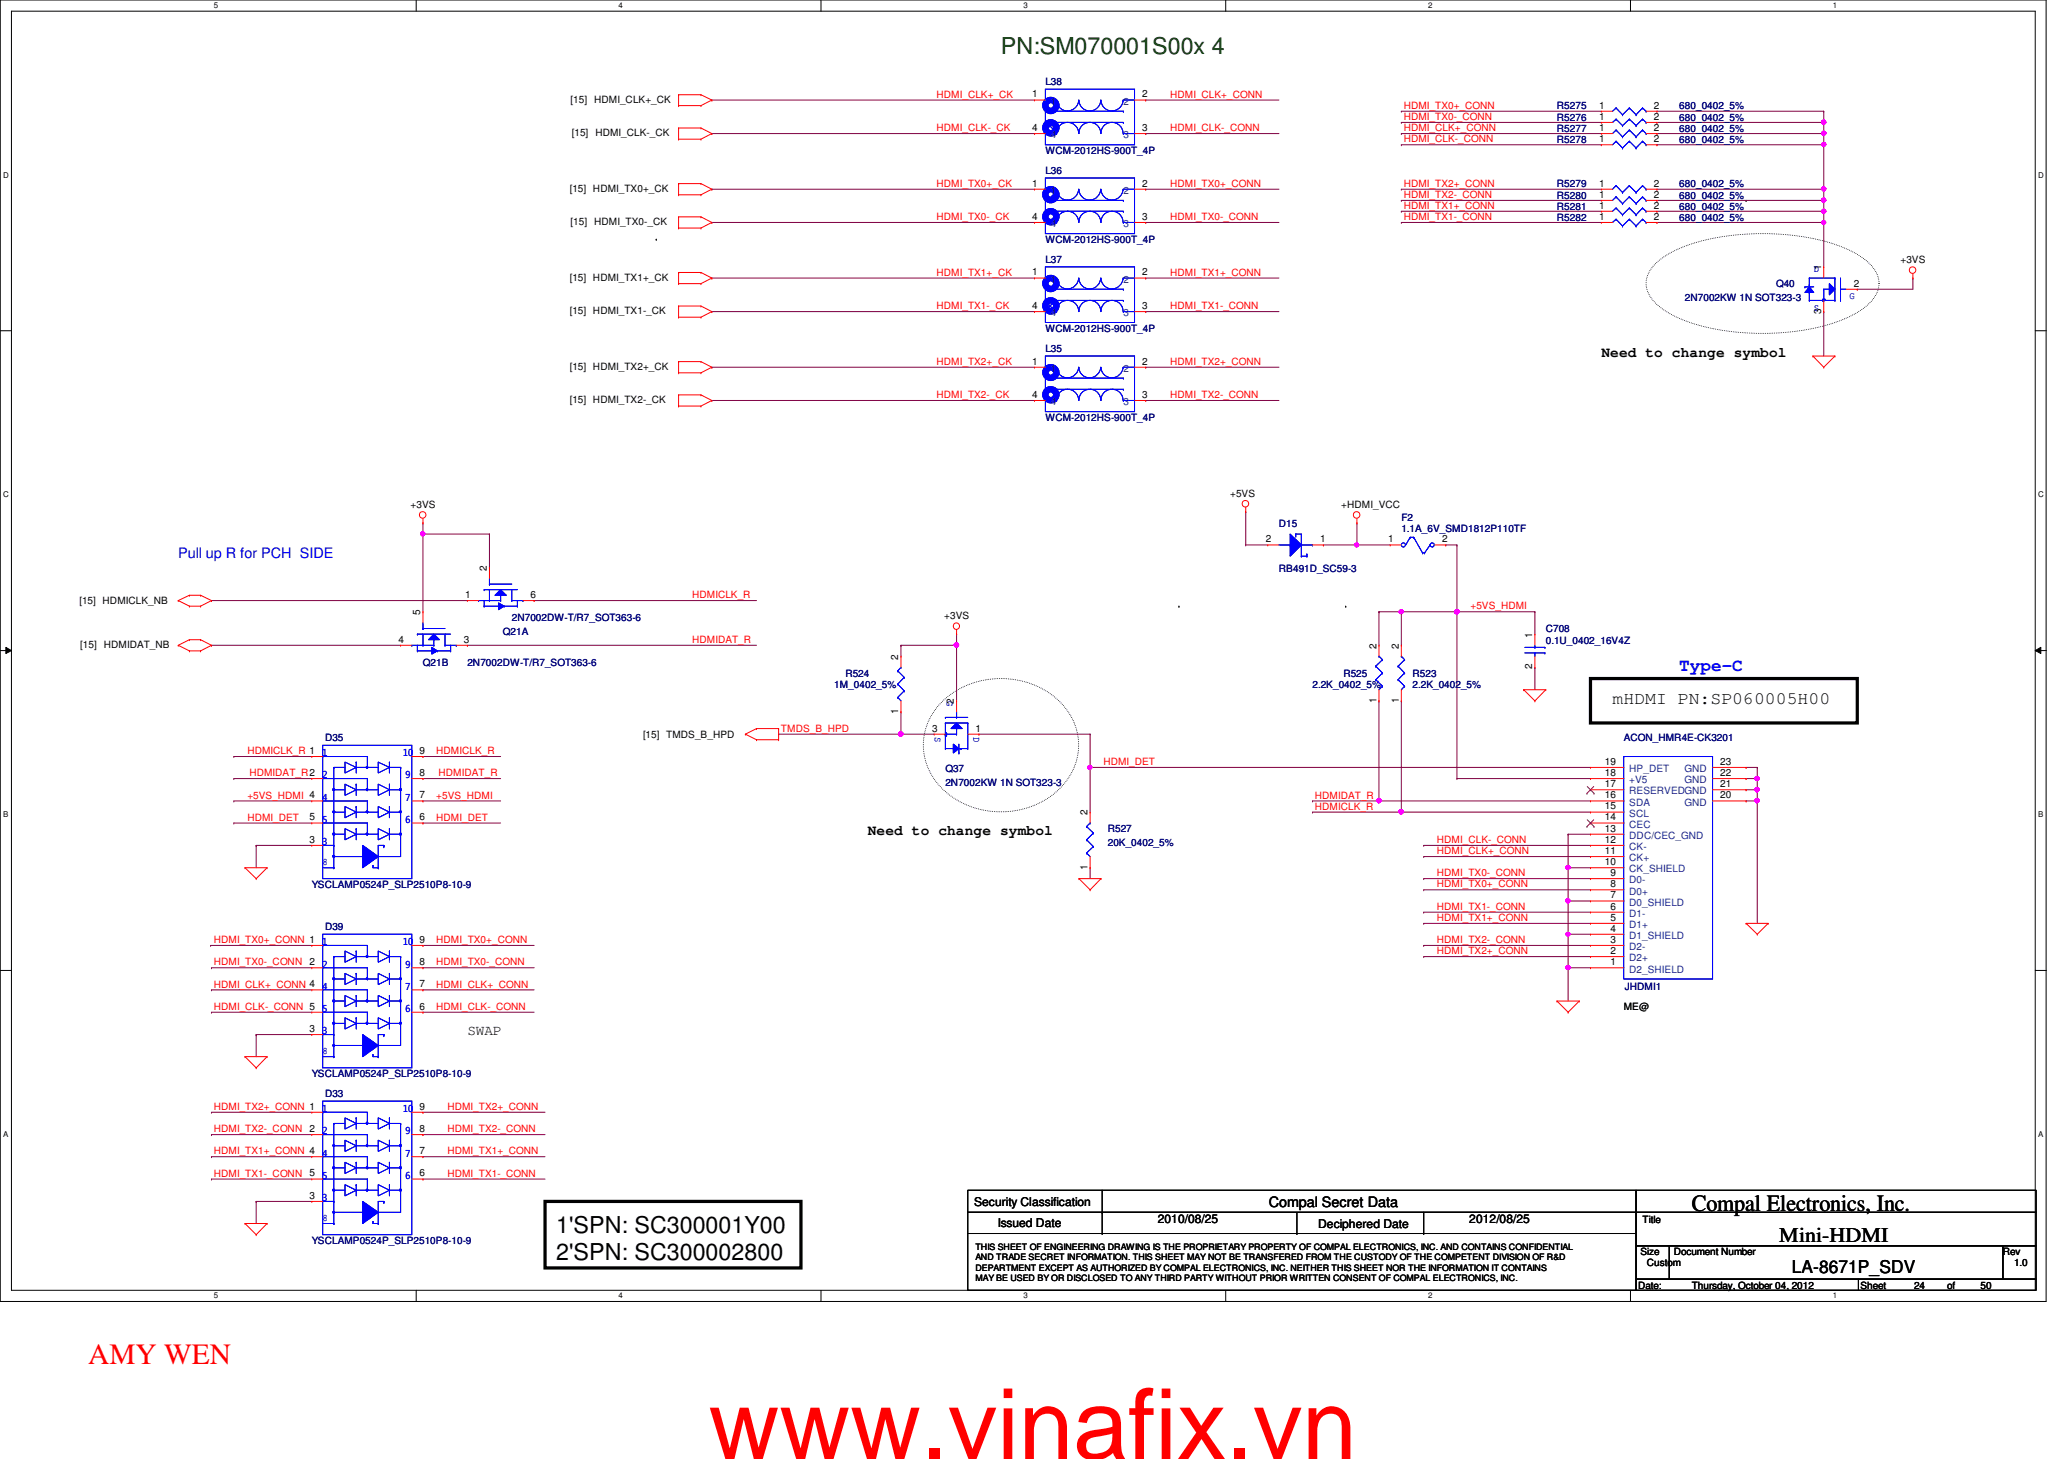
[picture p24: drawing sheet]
<svg xmlns="http://www.w3.org/2000/svg" width="297mm" height="210mm" viewBox="0 0 297 210" stroke-linecap="round" stroke-linejoin="round" font-family="sans-serif">
<defs><g id="words">
<text font-size="14.1" fill="#f00" x="102" y="209.9">www.vinafix.vn</text>
<text font-size="4.2" fill="#f00" x="12.7" y="196.3">AMY WEN</text>
<text font-size="3.3" fill="#004000" x="144.1" y="7.8">PN:SM070001S00x 4</text>
<g font-size="3.3">
<text x="80" y="177.4">1'SPN: SC300001Y00</text>
<text x="243.5" y="174.2">Compal Electronics, Inc.</text>
<text x="80" y="181.3">2'SPN: SC300002800</text>
</g>
<text font-size="3" x="256.1" y="178.7">Mini-HDMI</text>
<g font-size="2.5">
<text x="232.1" y="101.3">mHDMI PN:SP060005H00</text>
<text x="257.8" y="183.1">LA-8671P_SDV</text>
</g>
<text font-size="2.5" fill="#00f" x="241.7" y="96.5">Type-C</text>
<g font-size="2.1">
<text x="230.5" y="51.3">Need to change symbol</text>
<text x="124.9" y="120.1">Need to change symbol</text>
<text x="67.3" y="148.8">SWAP</text>
<text x="182.6" y="173.6">Compal Secret Data</text>
</g>
<text font-size="2.1" fill="#00f" x="25.7" y="80.3">Pull up R for PCH SIDE</text>
<g font-size="1.7">
<text x="140.2" y="173.5">Security Classification</text>
<text x="143.6" y="176.5">Issued Date</text>
<text x="166.6" y="176">2010/08/25</text>
<text x="189.7" y="176.7">Deciphered Date</text>
<text x="211.5" y="176">2012/08/25</text>
</g>
<g font-size="1.4">
<text x="82.1" y="14.8">[15] HDMI_CLK+_CK</text>
<text x="148.5" y="14">1</text>
<text x="164.4" y="14">2</text>
<text x="230.2" y="15.6">1</text>
<text x="230.2" y="17.2">1</text>
<text x="238" y="15.6">2</text>
<text x="238" y="17.2">2</text>
<text x="82.3" y="19.6">[15] HDMI_CLK-_CK</text>
<text x="148.5" y="18.8">4</text>
<text x="164.4" y="18.8">3</text>
<text x="230.2" y="18.8">1</text>
<text x="230.2" y="20.4">1</text>
<text x="238" y="18.8">2</text>
<text x="238" y="20.4">2</text>
<text x="82" y="27.6">[15] HDMI_TX0+_CK</text>
<text x="148.5" y="26.8">1</text>
<text x="164.4" y="26.8">2</text>
<text x="230.2" y="28.4">1</text>
<text x="230.2" y="26.8">1</text>
<text x="238" y="28.4">2</text>
<text x="238" y="26.8">2</text>
<text x="82.1" y="32.4">[15] HDMI_TX0-_CK</text>
<text x="148.5" y="31.6">4</text>
<text x="164.4" y="31.6">3</text>
<text x="230.2" y="30">1</text>
<text x="230.2" y="31.6">1</text>
<text x="238" y="30">2</text>
<text x="238" y="31.6">2</text>
<text x="82" y="40.4">[15] HDMI_TX1+_CK</text>
<text x="148.5" y="39.6">1</text>
<text x="164.4" y="39.6">2</text>
<text x="262.1" y="38.9" transform="rotate(-90 262.1 38.9)">1</text>
<text x="266.8" y="41.2">2</text>
<text x="273.5" y="37.8">+3VS</text>
<text x="82" y="45.2">[15] HDMI_TX1-_CK</text>
<text x="148.5" y="44.4">4</text>
<text x="164.4" y="44.4">3</text>
<text x="262.1" y="45.1" transform="rotate(-90 262.1 45.1)">3</text>
<text x="82" y="53.2">[15] HDMI_TX2+_CK</text>
<text x="148.5" y="52.5">1</text>
<text x="164.4" y="52.5">2</text>
<text x="82" y="58">[15] HDMI_TX2-_CK</text>
<text x="148.5" y="57.2">4</text>
<text x="164.4" y="57.2">3</text>
<text x="177" y="71.5">+5VS</text>
<text x="59.1" y="73.1">+3VS</text>
<text x="193" y="73.1">+HDMI_VCC</text>
<text x="70.1" y="82.1" transform="rotate(-90 70.1 82.1)">2</text>
<text x="182.2" y="78">2</text>
<text x="190" y="78">1</text>
<text x="199.8" y="78">1</text>
<text x="207.6" y="78">2</text>
<text x="11.4" y="86.8">[15] HDMICLK_NB</text>
<text x="60.5" y="88.5" transform="rotate(-90 60.5 88.5)">5</text>
<text x="67" y="86">1</text>
<text x="76.4" y="86">6</text>
<text x="135.9" y="89.1">+3VS</text>
<text x="11.6" y="93.2">[15] HDMIDAT_NB</text>
<text x="57.4" y="92.5">4</text>
<text x="66.8" y="92.5">3</text>
<text x="129.3" y="94.9" transform="rotate(-90 129.3 94.9)">2</text>
<text x="198.1" y="93.3" transform="rotate(-90 198.1 93.3)">2</text>
<text x="201.3" y="93.3" transform="rotate(-90 201.3 93.3)">2</text>
<text x="220.5" y="91.7" transform="rotate(-90 220.5 91.7)">1</text>
<text x="137.3" y="101.3" transform="rotate(-90 137.3 101.3)">2</text>
<text x="198.1" y="101.1" transform="rotate(-90 198.1 101.1)">1</text>
<text x="201.3" y="101.1" transform="rotate(-90 201.3 101.1)">1</text>
<text x="220.5" y="96.3" transform="rotate(-90 220.5 96.3)">2</text>
<text x="92.5" y="106.2">[15] TMDS_B_HPD</text>
<text x="129.3" y="102.7" transform="rotate(-90 129.3 102.7)">1</text>
<text x="134.2" y="105.2">3</text>
<text x="140.4" y="105.2">1</text>
<text x="60.4" y="108.5">9</text>
<text x="60.4" y="111.6">8</text>
<text x="231" y="113.2">17</text>
<text x="231" y="111.6">18</text>
<text x="231" y="110">19</text>
<text x="247.6" y="113.2">21</text>
<text x="247.6" y="111.6">22</text>
<text x="247.6" y="110">23</text>
<text x="44.5" y="118">5</text>
<text x="60.4" y="118">6</text>
<text x="60.4" y="114.9">7</text>
<text x="156.5" y="117.3" transform="rotate(-90 156.5 117.3)">2</text>
<text x="231" y="119.6">13</text>
<text x="231" y="118">14</text>
<text x="231" y="116.5">15</text>
<text x="231" y="114.9">16</text>
<text x="247.6" y="114.9">20</text>
<text x="44.5" y="121.2">3</text>
<text x="156.5" y="125.1" transform="rotate(-90 156.5 125.1)">1</text>
<text x="231" y="124.5">10</text>
<text x="231" y="122.9">11</text>
<text x="231" y="121.2">12</text>
<text x="231.8" y="130.9">6</text>
<text x="231.8" y="129.2">7</text>
<text x="231.8" y="127.6">8</text>
<text x="231.8" y="126">9</text>
<text x="60.4" y="135.6">9</text>
<text x="231.8" y="137.2">2</text>
<text x="231.8" y="135.6">3</text>
<text x="231.8" y="134">4</text>
<text x="231.8" y="132.5">5</text>
<text x="44.5" y="138.9">2</text>
<text x="60.4" y="142">7</text>
<text x="60.4" y="138.9">8</text>
<text x="231.8" y="138.9">1</text>
<text x="44.5" y="148.5">3</text>
<text x="60.4" y="145.2">6</text>
<text x="233.7" y="145.4">ME@</text>
<text x="60.4" y="159.6">9</text>
<text x="44.5" y="162.9">2</text>
<text x="60.4" y="166">7</text>
<text x="60.4" y="162.9">8</text>
<text x="44.5" y="169.2">5</text>
<text x="44.5" y="172.5">3</text>
<text x="60.4" y="169.2">6</text>
<text x="236.4" y="175.9">Title</text>
<text x="235.8" y="185.4">Date:</text>
<text x="236.1" y="180.6">Size</text>
<text x="237" y="182.2">Custom</text>
<text x="240.9" y="180.6">Document Number</text>
<text x="243.5" y="185.4">Thursday, October 04, 2012</text>
<text x="267.8" y="185.4">Sheet</text>
<text x="275.5" y="185.4">24</text>
<text x="280.2" y="185.4">of</text>
<text x="285" y="185.4">50</text>
<text x="288.2" y="180.6">Rev</text>
<text x="289.9" y="182.2">1.0</text>
</g>
<g font-size="1.4" fill="#f00">
<text x="134.8" y="14.1">HDMI_CLK+_CK</text>
<text x="168.4" y="14.1">HDMI_CLK+_CONN</text>
<text x="202" y="15.7">HDMI_TX0+_CONN</text>
<text x="202" y="17.3">HDMI_TX0-_CONN</text>
<text x="134.8" y="18.9">HDMI_CLK-_CK</text>
<text x="168.4" y="18.9">HDMI_CLK-_CONN</text>
<text x="202" y="18.9">HDMI_CLK+_CONN</text>
<text x="202" y="20.5">HDMI_CLK-_CONN</text>
<text x="134.8" y="26.9">HDMI_TX0+_CK</text>
<text x="168.4" y="26.9">HDMI_TX0+_CONN</text>
<text x="202" y="26.9">HDMI_TX2+_CONN</text>
<text x="202" y="28.5">HDMI_TX2-_CONN</text>
<text x="134.8" y="31.7">HDMI_TX0-_CK</text>
<text x="168.4" y="31.7">HDMI_TX0-_CONN</text>
<text x="202" y="30.1">HDMI_TX1+_CONN</text>
<text x="202" y="31.7">HDMI_TX1-_CONN</text>
<text x="134.8" y="39.7">HDMI_TX1+_CK</text>
<text x="168.4" y="39.7">HDMI_TX1+_CONN</text>
<text x="134.8" y="44.5">HDMI_TX1-_CK</text>
<text x="168.4" y="44.5">HDMI_TX1-_CONN</text>
<text x="134.8" y="52.5">HDMI_TX2+_CK</text>
<text x="168.4" y="52.5">HDMI_TX2+_CONN</text>
<text x="134.8" y="57.3">HDMI_TX2-_CK</text>
<text x="168.4" y="57.3">HDMI_TX2-_CONN</text>
<text x="99.6" y="86.1">HDMICLK_R</text>
<text x="211.6" y="87.7">+5VS_HDMI</text>
<text x="99.6" y="92.5">HDMIDAT_R</text>
<text x="112.4" y="105.3">TMDS_B_HPD</text>
<text x="35.6" y="108.5">HDMICLK_R 1</text>
<text x="35.9" y="111.7">HDMIDAT_R2</text>
<text x="62.8" y="108.5">HDMICLK_R</text>
<text x="63.1" y="111.7">HDMIDAT_R</text>
<text x="158.8" y="110.1">HDMI_DET</text>
<text x="35.6" y="118.1">HDMI_DET</text>
<text x="35.6" y="114.9">+5VS_HDMI 4</text>
<text x="62.8" y="118.1">HDMI_DET</text>
<text x="62.8" y="114.9">+5VS_HDMI</text>
<text x="189.2" y="116.5">HDMICLK_R</text>
<text x="189.2" y="114.9">HDMIDAT_R</text>
<text x="206.8" y="121.3">HDMI_CLK-_CONN</text>
<text x="206.8" y="122.9">HDMI_CLK+_CONN</text>
<text x="206.8" y="126.1">HDMI_TX0-_CONN</text>
<text x="206.8" y="130.9">HDMI_TX1-_CONN</text>
<text x="206.8" y="127.7">HDMI_TX0+_CONN</text>
<text x="30.8" y="135.7">HDMI_TX0+_CONN 1</text>
<text x="62.8" y="135.7">HDMI_TX0+_CONN</text>
<text x="206.8" y="135.7">HDMI_TX2-_CONN</text>
<text x="206.8" y="137.3">HDMI_TX2+_CONN</text>
<text x="206.8" y="132.5">HDMI_TX1+_CONN</text>
<text x="30.8" y="142.1">HDMI_CLK+_CONN 4</text>
<text x="30.8" y="138.9">HDMI_TX0-_CONN</text>
<text x="62.8" y="138.9">HDMI_TX0-_CONN</text>
<text x="62.8" y="142.1">HDMI_CLK+_CONN</text>
<text x="30.8" y="145.3">HDMI_CLK-_CONN 5</text>
<text x="62.8" y="145.3">HDMI_CLK-_CONN</text>
<text x="30.8" y="159.7">HDMI_TX2+_CONN 1</text>
<text x="64.4" y="159.7">HDMI_TX2+_CONN</text>
<text x="30.8" y="162.9">HDMI_TX2-_CONN</text>
<text x="30.8" y="166.1">HDMI_TX1+_CONN 4</text>
<text x="64.4" y="162.9">HDMI_TX2-_CONN</text>
<text x="64.4" y="166.1">HDMI_TX1+_CONN</text>
<text x="30.8" y="169.3">HDMI_TX1-_CONN</text>
<text x="64.4" y="169.3">HDMI_TX1-_CONN</text>
</g>
<g font-size="1.4" fill="#000080">
<text x="150.4" y="12.2">L38</text>
<text x="224.1" y="15.7">R5275</text>
<text x="224.1" y="17.4">R5276</text>
<text x="241.7" y="15.7">680_0402_5%</text>
<text x="241.7" y="17.4">680_0402_5%</text>
<text x="150.4" y="22.2">WCM-2012HS-900T_4P</text>
<text x="224.1" y="19">R5277</text>
<text x="224.1" y="20.6">R5278</text>
<text x="241.7" y="19">680_0402_5%</text>
<text x="241.7" y="20.6">680_0402_5%</text>
<text x="150.4" y="25.1">L36</text>
<text x="224.1" y="28.6">R5280</text>
<text x="224.1" y="27">R5279</text>
<text x="241.7" y="28.6">680_0402_5%</text>
<text x="241.7" y="27">680_0402_5%</text>
<text x="150.4" y="35">WCM-2012HS-900T_4P</text>
<text x="224.1" y="30.2">R5281</text>
<text x="224.1" y="31.7">R5282</text>
<text x="241.7" y="30.2">680_0402_5%</text>
<text x="241.7" y="31.7">680_0402_5%</text>
<text x="150.4" y="37.8">L37</text>
<text x="255.6" y="41.4">Q40</text>
<text x="150.4" y="47.8">WCM-2012HS-900T_4P</text>
<text x="242.5" y="43.3">2N7002KW 1N SOT323-3</text>
<text x="150.4" y="50.6">L35</text>
<text x="150.4" y="60.6">WCM-2012HS-900T_4P</text>
<text x="184.1" y="75.8">D15</text>
<text x="201.7" y="75">F2</text>
<text x="201.7" y="76.6">1.1A_6V_SMD1812P110TF</text>
<text x="184.1" y="82.3">RB491D_SC59-3</text>
<text x="73.7" y="89.4">2N7002DW-T/R7_SOT363-6</text>
<text x="60.9" y="95.8">Q21B</text>
<text x="67.3" y="95.8">2N7002DW-T/R7_SOT363-6</text>
<text x="72.4" y="91.3">Q21A</text>
<text x="222.5" y="91">C708</text>
<text x="222.5" y="92.6">0.1U_0402_16V4Z</text>
<text x="120.1" y="99">1M_0402_5%</text>
<text x="121.7" y="97.4">R524</text>
<text x="188.9" y="99">2.2K_0402_5%</text>
<text x="193.3" y="97.4">R525</text>
<text x="203.3" y="97.4">R523</text>
<text x="203.3" y="99">2.2K_0402_5%</text>
<text x="46.8" y="106.6">D35</text>
<text x="233.7" y="106.6">ACON_HMR4E-CK3201</text>
<text x="136.1" y="111.1">Q37</text>
<text x="136.1" y="113.1">2N7002KW 1N SOT323-3</text>
<text x="159.4" y="119.8">R527</text>
<text x="159.4" y="121.7">20K_0402_5%</text>
<text x="44.9" y="127.8">YSCLAMP0524P_SLP2510P8-10-9</text>
<text x="46.8" y="133.9">D39</text>
<text x="233.8" y="142.5">JHDMI1</text>
<text x="44.9" y="155">YSCLAMP0524P_SLP2510P8-10-9</text>
<text x="46.8" y="157.9">D33</text>
<text x="44.9" y="179">YSCLAMP0524P_SLP2510P8-10-9</text>
</g>
<g font-size="1.4" fill="#004080">
<text x="151.3" y="15.1">1</text>
<text x="161.7" y="15.1">2</text>
<text x="151.3" y="19.9">4</text>
<text x="161.7" y="19.9">3</text>
<text x="151.3" y="27.9">1</text>
<text x="161.7" y="27.9">2</text>
<text x="151.3" y="32.7">4</text>
<text x="161.7" y="32.7">3</text>
<text x="151.3" y="40.7">1</text>
<text x="161.7" y="40.7">2</text>
<text x="151.3" y="45.5">4</text>
<text x="161.7" y="45.5">3</text>
<text x="151.3" y="53.5">1</text>
<text x="161.7" y="53.5">2</text>
<text x="151.3" y="58.3">4</text>
<text x="161.7" y="58.3">3</text>
<text x="234.5" y="112.7">+V5</text>
<text x="234.5" y="111.1">HP_DET</text>
<text x="242.4" y="112.7">GND</text>
<text x="242.4" y="111.1">GND</text>
<text x="234.5" y="119.1">CEC</text>
<text x="234.5" y="117.5">SCL</text>
<text x="234.5" y="115.9">SDA</text>
<text x="234.5" y="114.3">RESERVEDGND</text>
<text x="242.4" y="115.9">GND</text>
<text x="234.5" y="125.5">CK_SHIELD</text>
<text x="234.5" y="123.9">CK+</text>
<text x="234.5" y="122.3">CK-</text>
<text x="234.5" y="120.7">DDC/CEC_GND</text>
<text x="234.5" y="131.9">D1-</text>
<text x="234.5" y="130.3">D0_SHIELD</text>
<text x="234.5" y="128.7">D0+</text>
<text x="234.5" y="127.1">D0-</text>
<text x="234.5" y="136.7">D2-</text>
<text x="234.5" y="135.1">D1_SHIELD</text>
<text x="234.5" y="133.5">D1+</text>
<text x="234.5" y="139.9">D2_SHIELD</text>
<text x="234.5" y="138.3">D2+</text>
</g>
<g font-size="1.4" fill="#00f">
<text x="261" y="39.1">D</text>
<text x="261" y="44.7">S</text>
<text x="266.1" y="43">G</text>
<text x="136.3" y="100.8" transform="rotate(90 136.3 100.8)">G</text>
<text x="134.5" y="106" transform="rotate(90 134.5 106)">S</text>
<text x="140.1" y="106" transform="rotate(90 140.1 106)">D</text>
<text x="46.4" y="112">2</text>
<text x="46.4" y="108.8">1</text>
<text x="58" y="108.8">10</text>
<text x="58.4" y="112">9</text>
<text x="46.4" y="118.4">5</text>
<text x="46.4" y="115.2">4</text>
<text x="58.4" y="115.2">7</text>
<text x="58.4" y="118.4">6</text>
<text x="46.4" y="121.6">3</text>
<text x="46.4" y="124.4">8</text>
<text x="46.4" y="136">1</text>
<text x="58" y="136">10</text>
<text x="46.4" y="142.4">4</text>
<text x="46.4" y="139.2">2</text>
<text x="58.4" y="142.4">7</text>
<text x="58.4" y="139.2">9</text>
<text x="46.4" y="145.6">5</text>
<text x="46.4" y="148.8">3</text>
<text x="58.4" y="145.6">6</text>
<text x="46.4" y="151.6">8</text>
<text x="46.4" y="160">1</text>
<text x="58" y="160">10</text>
<text x="46.4" y="166.4">4</text>
<text x="46.4" y="163.2">2</text>
<text x="58.4" y="166.4">7</text>
<text x="58.4" y="163.2">9</text>
<text x="46.4" y="169.6">5</text>
<text x="46.4" y="172.8">3</text>
<text x="58.4" y="169.6">6</text>
<text x="46.4" y="175.6">8</text>
</g>
<g font-size="1.3">
<text x="140.4" y="179.8">THIS SHEET OF ENGINEERING DRAWING IS THE PROPRIETARY PROPERTY OF COMPAL ELECTRONICS, INC. AND CONTAINS CONFIDENTIAL</text>
<text x="140.4" y="181.3">AND TRADE SECRET INFORMATION. THIS SHEET MAY NOT BE TRANSFERED FROM THE CUSTODY OF THE COMPETENT DIVISION OF R&amp;D</text>
<text x="140.4" y="182.8">DEPARTMENT EXCEPT AS AUTHORIZED BY COMPAL ELECTRONICS, INC. NEITHER THIS SHEET NOR THE INFORMATION IT CONTAINS</text>
<text x="140.4" y="184.4">MAY BE USED BY OR DISCLOSED TO ANY THIRD PARTY WITHOUT PRIOR WRITTEN CONSENT OF COMPAL ELECTRONICS, INC.</text>
</g>
<g font-size="1.1">
<text x="30.8" y="1.1">5</text>
<text x="89" y="1.1">4</text>
<text x="147.3" y="1.1">3</text>
<text x="205.5" y="1.1">2</text>
<text x="263.8" y="1.1">1</text>
<text x=".5" y="25.6">D</text>
<text x="293.3" y="25.6">D</text>
<text x=".5" y="71.5">C</text>
<text x="293.3" y="71.5">C</text>
<text x=".5" y="117.6">B</text>
<text x="293.3" y="117.6">B</text>
<text x=".5" y="163.6">A</text>
<text x="293.3" y="163.6">A</text>
<text x="30.8" y="186.8">5</text>
<text x="89" y="186.8">4</text>
<text x="147.3" y="186.8">3</text>
<text x="205.5" y="186.8">2</text>
<text x="263.8" y="186.8">1</text>
</g>
</g></defs>
<path d="M0 0h294.5v187.2h-294.5zM1.6 1.6h291.3v184h-291.3z" fill="none" stroke="#000" stroke-width=".14"/>
<g fill="#fff">
<path d="M30.8 .2h.6v1.2h-.6z"/>
<path d="M30.8 185.8h.6v1.2h-.6z"/>
</g>
<path d="M59.9 0v1.6M59.9 185.6v1.6" fill="none" stroke="#000" stroke-width=".14"/>
<g fill="#fff">
<path d="M89 .2h.6v1.2h-.6z"/>
<path d="M89 185.8h.6v1.2h-.6z"/>
</g>
<path d="M118.1 0v1.6M118.1 185.6v1.6" fill="none" stroke="#000" stroke-width=".14"/>
<g fill="#fff">
<path d="M147.3 .2h.6v1.2h-.6z"/>
<path d="M147.3 185.8h.6v1.2h-.6z"/>
</g>
<path d="M176.4 0v1.6M176.4 185.6v1.6" fill="none" stroke="#000" stroke-width=".14"/>
<g fill="#fff">
<path d="M205.5 .2h.6v1.2h-.6z"/>
<path d="M205.5 185.8h.6v1.2h-.6z"/>
</g>
<path d="M234.6 0v1.6M234.6 185.6v1.6" fill="none" stroke="#000" stroke-width=".14"/>
<g fill="#fff">
<path d="M263.8 .2h.6v1.2h-.6z"/>
<path d="M263.8 185.8h.6v1.2h-.6z"/>
<path d="M.5 24.6h.7v1.2h-.7z"/>
<path d="M293.3 24.6h.8v1.2h-.8z"/>
<path d="M.5 70.6h.7v1.2h-.7z"/>
<path d="M293.3 70.6h.8v1.2h-.8z"/>
</g>
<path d="M0 47.6h1.6M292.9 47.6h1.6" fill="none" stroke="#000" stroke-width=".14"/>
<g fill="#fff">
<path d="M.5 116.6h.7v1.2h-.7z"/>
<path d="M293.3 116.6h.7v1.2h-.7z"/>
</g>
<path d="M0 93.6h1.6M.8 93.1l.8 .5-.8 .4zM292.9 93.6l.8-.5v.9zM292.9 93.6h1.6" fill="none" stroke="#000" stroke-width=".14"/>
<path d="M.8 93.1l.8 .5-.8 .4zM292.9 93.6l.8-.5v.9z" fill="#000"/>
<g fill="#fff">
<path d="M.5 162.6h.7v1.2h-.7z"/>
<path d="M293.3 162.6h.7v1.2h-.7z"/>
</g>
<path d="M94.4 34.4h.1M251.3 28.8h.1M169.7 87.2h.1M193.7 87.2h.1M0 139.6h1.6M292.9 139.6h1.6" fill="none" stroke="#000" stroke-width=".14"/>
<path d="M228.9 97.6h38.4v6.4h-38.4zM78.4 172.8h36.9v9.6h-36.9z" fill="none" stroke="#000" stroke-width=".47"/>
<path d="M238.6 37.6a17.4 17.4 0 0 1 7.7-3.3 36.4 36.4 0 0 1 17.8 .9 10.3 10.3 0 0 1 5.9 3.9 3.4 3.4 0 0 1-.6 4.1 13.7 13.7 0 0 1-6.8 3.6 36 36 0 0 1-19.4-.4 10.3 10.3 0 0 1-5.9-4 3.7 3.7 0 0 1 1.3-4.8zM135.7 100.8a12.4 12.4 0 0 1 17.5 .9 8.6 8.6 0 0 1-1.7 12.7 12.3 12.3 0 0 1-16.6-1.7 8.6 8.6 0 0 1 .8-11.9z" fill="none" stroke="#000" stroke-width=".14" stroke-dasharray="0 .3"/>
<path d="M190.5 78.4h.1M190.5 78.4h9.6M195.3 75.2h.1M195.3 78.4h.1M195.3 75.2v3.2" fill="none" stroke="#800040" stroke-width=".14"/>
<circle cx="195.2" cy="78.4" r=".3" fill="#f0f"/>
<circle cx="195.2" cy="78.4" r=".3" fill="none" stroke="#f0f" stroke-width=".14"/>
<path d="M179.3 73.6h.1M179.3 73.6v4.8M137.7 92.8h.1M137.7 92.8v8" fill="none" stroke="#800040" stroke-width=".14"/>
<circle cx="137.7" cy="92.8" r=".31" fill="#f0f"/>
<circle cx="137.7" cy="92.8" r=".31" fill="none" stroke="#f0f" stroke-width=".14"/>
<path d="M129.7 92.8h.1M129.7 92.8h8" fill="none" stroke="#800040" stroke-width=".14"/>
<circle cx="137.7" cy="92.8" r=".31" fill="#f0f"/>
<circle cx="137.7" cy="92.8" r=".31" fill="none" stroke="#f0f" stroke-width=".14"/>
<path d="M129.7 92.8h.1M129.7 92.8v1.6M137.7 91.2h.1M137.7 91.2v1.6" fill="none" stroke="#800040" stroke-width=".14"/>
<circle cx="137.7" cy="92.8" r=".31" fill="#f0f"/>
<circle cx="137.7" cy="92.8" r=".31" fill="none" stroke="#f0f" stroke-width=".14"/>
<path d="M60.9 76.8h.1M60.9 76.8h9.5M70.4 76.8h.1M70.4 76.8v4.8" fill="none" stroke="#800040" stroke-width=".14"/>
<circle cx="60.8" cy="76.8" r=".3" fill="#f0f"/>
<circle cx="60.8" cy="76.8" r=".3" fill="none" stroke="#f0f" stroke-width=".14"/>
<path d="M60.9 75.2h.1M60.9 75.2v1.6" fill="none" stroke="#800040" stroke-width=".14"/>
<circle cx="60.8" cy="76.8" r=".3" fill="#f0f"/>
<circle cx="60.8" cy="76.8" r=".3" fill="none" stroke="#f0f" stroke-width=".14"/>
<path d="M60.9 76.8h.1M60.9 76.8v11.2" fill="none" stroke="#800040" stroke-width=".14"/>
<circle cx="60.8" cy="76.8" r=".3" fill="#f0f"/>
<circle cx="60.8" cy="76.8" r=".3" fill="none" stroke="#f0f" stroke-width=".14"/>
<path d="M209.7 88h.1M209.7 88v24M209.7 112h.1M209.7 112h19.2" fill="none" stroke="#800040" stroke-width=".14"/>
<circle cx="209.7" cy="88" r=".31" fill="#f0f"/>
<circle cx="209.7" cy="88" r=".31" fill="none" stroke="#f0f" stroke-width=".14"/>
<path d="M201.7 88h.1M201.7 88h8" fill="none" stroke="#800040" stroke-width=".14"/>
<circle cx="209.7" cy="88" r=".31" fill="#f0f"/>
<circle cx="209.7" cy="88" r=".31" fill="none" stroke="#f0f" stroke-width=".14"/>
<circle cx="201.7" cy="88" r=".31" fill="#f0f"/>
<circle cx="201.7" cy="88" r=".31" fill="none" stroke="#f0f" stroke-width=".14"/>
<path d="M198.5 88h.1M198.5 88v4.8M198.5 88h3.2M201.7 88h.1M201.7 88v4.8M209.7 88h.1M209.7 88h11.2M220.9 88h.1M220.9 88v3.2" fill="none" stroke="#800040" stroke-width=".14"/>
<circle cx="209.7" cy="88" r=".31" fill="#f0f"/>
<circle cx="209.7" cy="88" r=".31" fill="none" stroke="#f0f" stroke-width=".14"/>
<path d="M209.7 78.4h.1M209.7 78.4v9.6" fill="none" stroke="#800040" stroke-width=".14"/>
<circle cx="209.7" cy="88" r=".31" fill="#f0f"/>
<circle cx="209.7" cy="88" r=".31" fill="none" stroke="#f0f" stroke-width=".14"/>
<path d="M220.9 96h.1M220.9 96v3.2M225.7 139.2h.1M225.7 139.2v4.8" fill="none" stroke="#800040" stroke-width=".14"/>
<circle cx="225.7" cy="139.2" r=".31" fill="#f0f"/>
<circle cx="225.7" cy="139.2" r=".31" fill="none" stroke="#f0f" stroke-width=".14"/>
<path d="M251.3 112h.1M252.9 110.4h.1M252.9 110.4v1.6h-1.6" fill="none" stroke="#800040" stroke-width=".14"/>
<circle cx="252.9" cy="112" r=".3" fill="#f0f"/>
<circle cx="252.9" cy="112" r=".3" fill="none" stroke="#f0f" stroke-width=".14"/>
<path d="M251.3 110.4h.1M251.3 110.4h1.6M252.9 115.2h.1M252.9 115.2v17.6" fill="none" stroke="#800040" stroke-width=".14"/>
<circle cx="252.9" cy="115.2" r=".3" fill="#f0f"/>
<circle cx="252.9" cy="115.2" r=".3" fill="none" stroke="#f0f" stroke-width=".14"/>
<path d="M251.3 115.2h.1M251.3 115.2h1.6" fill="none" stroke="#800040" stroke-width=".14"/>
<circle cx="252.9" cy="115.2" r=".3" fill="#f0f"/>
<circle cx="252.9" cy="115.2" r=".3" fill="none" stroke="#f0f" stroke-width=".14"/>
<path d="M251.3 113.6h.1M252.9 112h.1M252.9 112v1.6h-1.6M156.9 124.8h.1M156.9 124.8v1.6" fill="none" stroke="#800040" stroke-width=".14"/>
<circle cx="252.8" cy="113.6" r=".31" fill="#f0f"/>
<circle cx="252.8" cy="113.6" r=".31" fill="none" stroke="#f0f" stroke-width=".14"/>
<circle cx="252.9" cy="112" r=".3" fill="#f0f"/>
<circle cx="252.9" cy="112" r=".3" fill="none" stroke="#f0f" stroke-width=".14"/>
<path d="M252.9 113.6h.1M252.9 113.6v1.6" fill="none" stroke="#800040" stroke-width=".14"/>
<circle cx="252.9" cy="115.2" r=".3" fill="#f0f"/>
<circle cx="252.9" cy="115.2" r=".3" fill="none" stroke="#f0f" stroke-width=".14"/>
<circle cx="252.8" cy="113.6" r=".31" fill="#f0f"/>
<circle cx="252.8" cy="113.6" r=".31" fill="none" stroke="#f0f" stroke-width=".14"/>
<path d="M30.4 86.4h.1M30.4 86.4h36.9M201.7 116.8h.1M201.7 116.8h27.2" fill="none" stroke="#800040" stroke-width=".14"/>
<circle cx="201.7" cy="116.8" r=".31" fill="#f0f"/>
<circle cx="201.7" cy="116.8" r=".31" fill="none" stroke="#f0f" stroke-width=".14"/>
<path d="M201.7 100.8h.1M201.7 100.8v16" fill="none" stroke="#800040" stroke-width=".14"/>
<circle cx="201.7" cy="116.8" r=".31" fill="#f0f"/>
<circle cx="201.7" cy="116.8" r=".31" fill="none" stroke="#f0f" stroke-width=".14"/>
<path d="M188.9 116.8h.1M188.9 116.8h12.8" fill="none" stroke="#800040" stroke-width=".14"/>
<circle cx="201.7" cy="116.8" r=".31" fill="#f0f"/>
<circle cx="201.7" cy="116.8" r=".31" fill="none" stroke="#f0f" stroke-width=".14"/>
<path d="M30.4 92.8h.1M30.4 92.8h27.3M76.9 86.4h.1M76.9 86.4h32M198.5 115.2h.1M198.5 115.2h30.4" fill="none" stroke="#800040" stroke-width=".14"/>
<circle cx="198.5" cy="115.2" r=".3" fill="#f0f"/>
<circle cx="198.5" cy="115.2" r=".3" fill="none" stroke="#f0f" stroke-width=".14"/>
<path d="M188.9 115.2h.1M188.9 115.2h9.6" fill="none" stroke="#800040" stroke-width=".14"/>
<circle cx="198.5" cy="115.2" r=".3" fill="#f0f"/>
<circle cx="198.5" cy="115.2" r=".3" fill="none" stroke="#f0f" stroke-width=".14"/>
<path d="M198.5 100.8h.1M198.5 100.8v14.4" fill="none" stroke="#800040" stroke-width=".14"/>
<circle cx="198.5" cy="115.2" r=".3" fill="#f0f"/>
<circle cx="198.5" cy="115.2" r=".3" fill="none" stroke="#f0f" stroke-width=".14"/>
<g fill="none" stroke="#800040" stroke-width=".14">
<path d="M102.4 14.4h.1M102.4 19.2h.1M102.4 14.4h46.5M102.4 19.2h46.5M164.9 14.4h.1M164.9 19.2h.1M164.9 14.4h19.2M164.9 19.2h19.2M67.3 92.8h.1M67.3 92.8h41.6M156.9 110.4h.1M156.9 110.4v6.4"/>
<path d="M204.9 121.6h.1M204.9 121.6h24"/>
</g>
<circle cx="156.8" cy="110.4" r=".3" fill="#f0f"/>
<circle cx="156.8" cy="110.4" r=".3" fill="none" stroke="#f0f" stroke-width=".14"/>
<path d="M156.9 110.4h.1M156.9 105.6h.1M156.9 110.4h72M156.9 105.6v4.8" fill="none" stroke="#800040" stroke-width=".14"/>
<circle cx="156.8" cy="110.4" r=".3" fill="#f0f"/>
<circle cx="156.8" cy="110.4" r=".3" fill="none" stroke="#f0f" stroke-width=".14"/>
<g fill="none" stroke="#800040" stroke-width=".14">
<path d="M238.5 17.6h.1M238.5 16h.1M238.5 17.6h24M238.5 16h24M102.4 27.2h.1M102.4 32h.1M102.4 27.2h46.5M102.4 32h46.5M164.9 27.2h.1M164.9 32h.1M164.9 27.2h19.2M164.9 32h19.2"/>
<path d="M238.5 20.8h.1M238.5 27.2h.1M238.5 28.8h.1M238.5 30.4h.1M238.5 27.2h24M238.5 20.8h24M238.5 28.8h24M238.5 30.4h24M102.4 40h.1M102.4 44.8h.1M102.4 52.8h.1M102.4 57.6h.1"/>
<path d="M102.4 40h46.5M102.4 44.8h46.5M102.4 52.8h46.5M102.4 57.6h46.5M164.9 40h.1M164.9 44.8h.1M164.9 52.8h.1M164.9 57.6h.1M164.9 40h19.2M164.9 44.8h19.2M164.9 52.8h19.2M164.9 57.6h19.2"/>
<path d="M129.7 105.6h.1M129.7 105.6h4.7M140.9 105.6h.1M140.9 105.6h16M204.9 126.4h.1M204.9 131.2h.1M204.9 136h.1M204.9 126.4h24M204.9 131.2h24M204.9 136h24"/>
</g>
<circle cx="129.6" cy="105.6" r=".32" fill="#f0f"/>
<circle cx="129.6" cy="105.6" r=".32" fill="none" stroke="#f0f" stroke-width=".14"/>
<path d="M129.7 102.4h.1M129.7 102.4v3.2" fill="none" stroke="#800040" stroke-width=".14"/>
<circle cx="129.6" cy="105.6" r=".32" fill="#f0f"/>
<circle cx="129.6" cy="105.6" r=".32" fill="none" stroke="#f0f" stroke-width=".14"/>
<path d="M112.1 105.6h.1M112.1 105.6h17.6" fill="none" stroke="#800040" stroke-width=".14"/>
<circle cx="129.6" cy="105.6" r=".32" fill="#f0f"/>
<circle cx="129.6" cy="105.6" r=".32" fill="none" stroke="#f0f" stroke-width=".14"/>
<path d="M262.5 16h.1M262.5 16v1.6M262.5 32h.1M262.5 32v6.4M262.5 44.8h.1M262.5 44.8v6.4M267.3 41.6h.1M267.3 41.6h8M179.3 78.4h.1M179.3 78.4h3.2M208.1 78.4h.1M208.1 78.4h1.6" fill="none" stroke="#800040" stroke-width=".14"/>
<circle cx="262.5" cy="17.6" r=".31" fill="#f0f"/>
<circle cx="262.5" cy="17.6" r=".31" fill="none" stroke="#f0f" stroke-width=".14"/>
<path d="M238.5 19.2h.1M238.5 19.2h24" fill="none" stroke="#800040" stroke-width=".14"/>
<circle cx="262.5" cy="19.2" r=".3" fill="#f0f"/>
<circle cx="262.5" cy="19.2" r=".3" fill="none" stroke="#f0f" stroke-width=".14"/>
<path d="M262.5 19.2h.1M262.5 19.2v1.6" fill="none" stroke="#800040" stroke-width=".14"/>
<circle cx="262.5" cy="20.8" r=".3" fill="#f0f"/>
<circle cx="262.5" cy="20.8" r=".3" fill="none" stroke="#f0f" stroke-width=".14"/>
<circle cx="262.5" cy="19.2" r=".3" fill="#f0f"/>
<circle cx="262.5" cy="19.2" r=".3" fill="none" stroke="#f0f" stroke-width=".14"/>
<path d="M262.5 27.2h.1M262.5 27.2v1.6" fill="none" stroke="#800040" stroke-width=".14"/>
<circle cx="262.5" cy="28.8" r=".3" fill="#f0f"/>
<circle cx="262.5" cy="28.8" r=".3" fill="none" stroke="#f0f" stroke-width=".14"/>
<circle cx="262.5" cy="27.2" r=".3" fill="#f0f"/>
<circle cx="262.5" cy="27.2" r=".3" fill="none" stroke="#f0f" stroke-width=".14"/>
<path d="M262.5 28.8h.1M262.5 28.8v1.6" fill="none" stroke="#800040" stroke-width=".14"/>
<circle cx="262.5" cy="30.4" r=".3" fill="#f0f"/>
<circle cx="262.5" cy="30.4" r=".3" fill="none" stroke="#f0f" stroke-width=".14"/>
<circle cx="262.5" cy="28.8" r=".3" fill="#f0f"/>
<circle cx="262.5" cy="28.8" r=".3" fill="none" stroke="#f0f" stroke-width=".14"/>
<path d="M262.5 17.6h.1M262.5 17.6v1.6" fill="none" stroke="#800040" stroke-width=".14"/>
<circle cx="262.5" cy="19.2" r=".3" fill="#f0f"/>
<circle cx="262.5" cy="19.2" r=".3" fill="none" stroke="#f0f" stroke-width=".14"/>
<circle cx="262.5" cy="17.6" r=".31" fill="#f0f"/>
<circle cx="262.5" cy="17.6" r=".31" fill="none" stroke="#f0f" stroke-width=".14"/>
<path d="M262.5 20.8h.1M262.5 20.8v6.4" fill="none" stroke="#800040" stroke-width=".14"/>
<circle cx="262.5" cy="27.2" r=".3" fill="#f0f"/>
<circle cx="262.5" cy="27.2" r=".3" fill="none" stroke="#f0f" stroke-width=".14"/>
<circle cx="262.5" cy="20.8" r=".3" fill="#f0f"/>
<circle cx="262.5" cy="20.8" r=".3" fill="none" stroke="#f0f" stroke-width=".14"/>
<path d="M238.5 32h.1M238.5 32h24" fill="none" stroke="#800040" stroke-width=".14"/>
<circle cx="262.5" cy="32" r=".3" fill="#f0f"/>
<circle cx="262.5" cy="32" r=".3" fill="none" stroke="#f0f" stroke-width=".14"/>
<path d="M262.5 30.4h.1M262.5 30.4v1.6" fill="none" stroke="#800040" stroke-width=".14"/>
<circle cx="262.5" cy="30.4" r=".3" fill="#f0f"/>
<circle cx="262.5" cy="30.4" r=".3" fill="none" stroke="#f0f" stroke-width=".14"/>
<g fill="none" stroke="#800040" stroke-width=".14">
<path d="M201.7 19.2h.1M201.7 16h.1M201.7 17.6h.1M201.7 19.2h28.8M201.7 16h28.8M201.7 17.6h28.8M201.7 20.8h.1M201.7 30.4h.1M201.7 32h.1M201.7 27.2h.1M201.7 28.8h.1M201.7 20.8h28.8"/>
<path d="M201.7 30.4h28.8M201.7 32h28.8M201.7 27.2h28.8M201.7 28.8h28.8M275.3 40h.1M275.3 40v1.6M33.7 108.8h.1M33.7 112h.1M33.7 118.4h.1M33.7 115.2h.1M33.7 108.8h11.2M33.7 112h11.2"/>
<path d="M33.7 118.4h11.2M33.7 115.2h11.2M60.9 108.8h.1M60.9 112h.1M60.9 118.4h.1M60.9 115.2h.1M60.9 108.8h11.1M60.9 112h11.1M60.9 118.4h11.1M60.9 115.2h11.1M30.3 136h.1M30.3 136h14.6"/>
<path d="M30.4 139.2h.1M30.4 139.2h14.5M36.9 121.6h.1M36.9 121.6v3.2M36.9 121.6h8M60.9 139.2h.1M60.9 136h.1M60.9 136h16M60.9 139.2h16M204.9 137.6h.1M204.9 132.8h.1M204.9 128h.1"/>
<path d="M204.9 123.2h.1M204.9 137.6h24M204.9 132.8h24M204.9 128h24M204.9 123.2h24M225.7 124.8h.1M225.7 120h.1M225.7 129.6h.1M225.7 124.8h3.2M225.7 120v9.6M225.7 129.6h3.2M30.4 145.6h.1"/>
<path d="M30.4 142.4h.1M30.4 145.6h14.5M30.4 142.4h14.5M36.9 148.8h.1M36.9 148.8h8M36.9 148.8v3.2M60.9 145.6h.1M60.9 142.4h.1M60.9 145.6h16M60.9 142.4h16M30.4 160h.1M30.4 163.2h.1"/>
<path d="M30.4 169.6h.1M30.4 166.4h.1M30.4 160h14.5M30.4 163.2h14.5M30.4 169.6h14.5M30.4 166.4h14.5M36.9 172.8h.1M36.9 172.8v3.2M36.9 172.8h8M60.9 160h.1M60.9 163.2h.1M60.9 169.6h.1"/>
<path d="M60.9 166.4h.1M60.9 160h17.5M60.9 163.2h17.5M60.9 169.6h17.5M60.9 166.4h17.5"/>
</g>
<circle cx="225.7" cy="124.8" r=".31" fill="#f0f"/>
<circle cx="225.7" cy="124.8" r=".31" fill="none" stroke="#f0f" stroke-width=".14"/>
<path d="M225.7 134.4h.1M225.7 129.6h.1M225.7 134.4h3.2M225.7 129.6v4.8" fill="none" stroke="#800040" stroke-width=".14"/>
<circle cx="225.7" cy="129.6" r=".32" fill="#f0f"/>
<circle cx="225.7" cy="129.6" r=".32" fill="none" stroke="#f0f" stroke-width=".14"/>
<path d="M225.7 139.2h.1M225.7 134.4h.1M225.7 139.2h3.2M225.7 134.4v4.8" fill="none" stroke="#800040" stroke-width=".14"/>
<circle cx="225.7" cy="134.4" r=".31" fill="#f0f"/>
<circle cx="225.7" cy="134.4" r=".31" fill="none" stroke="#f0f" stroke-width=".14"/>
<path d="M225.7 120h.1M225.7 120h3.2" fill="none" stroke="#800040" stroke-width=".14"/>
<g fill="none" stroke="#f00" stroke-width=".14">
<path d="M97.7 13.6h.1M97.7 15.2h.1M97.7 18.4h.1M97.7 13.6v1.6M97.7 18.4v1.6M97.7 13.6h3.2M97.7 15.2h3.2M97.7 18.4h3.2M100.9 13.6h.1M100.9 15.2h.1M100.9 18.4h.1M100.9 13.6l1.5 .8"/>
<path d="M100.9 18.4l1.5 .8M102.4 14.4h.1M102.4 19.2h.1M102.4 14.4l-1.5 .8M102.4 19.2l-1.5 .8M230.5 16h.1M230.5 16h1.6M236.9 16h1.6M238.5 16h.1M97.7 39.2h.1M97.7 20h.1M97.7 26.4h.1"/>
<path d="M97.7 28h.1M97.7 31.2h.1M97.7 32.8h.1M97.7 39.2h3.2M97.7 26.4v1.6M97.7 31.2v1.6M97.7 39.2v1.6M97.7 20h3.2M97.7 26.4h3.2M97.7 28h3.2M97.7 31.2h3.2M97.7 32.8h3.2"/>
<path d="M100.9 39.2h.1M100.9 20h.1M100.9 26.4h.1M100.9 28h.1M100.9 31.2h.1M100.9 32.8h.1M100.9 39.2l1.5 .8M100.9 26.4l1.5 .8M100.9 31.2l1.5 .8M102.4 27.2h.1M102.4 32h.1M102.4 27.2l-1.5 .8"/>
<path d="M102.4 32l-1.5 .8M230.5 28.8h.1M230.5 30.4h.1M230.5 28.8h1.6M230.5 30.4h1.6M236.9 28.8h1.6M236.9 30.4h1.6M238.5 28.8h.1M238.5 30.4h.1M275.3 39.4v.6M97.7 40.8h.1M97.7 44h.1"/>
<path d="M97.7 45.6h.1M97.7 52h.1M97.7 53.6h.1M97.7 56.8h.1M97.7 58.4h.1M97.7 44v1.6M97.7 52v1.6M97.7 56.8v1.6M97.7 40.8h3.2M97.7 44h3.2M97.7 45.6h3.2M97.7 52h3.2"/>
<path d="M97.7 53.6h3.2M97.7 56.8h3.2M97.7 58.4h3.2M100.9 40.8h.1M100.9 44h.1M100.9 45.6h.1M100.9 52h.1M100.9 53.6h.1M100.9 56.8h.1M100.9 58.4h.1M100.9 44l1.5 .8M100.9 52l1.5 .8"/>
<path d="M100.9 56.8l1.5 .8M102.4 40h.1M102.4 44.8h.1M102.4 52.8h.1M102.4 57.6h.1M102.4 40l-1.5 .8M102.4 44.8l-1.5 .8M102.4 52.8l-1.5 .8M102.4 57.6l-1.5 .8M260.9 51.2h.1M260.9 51.2h3.2M260.9 51.2l1.6 1.6"/>
<path d="M262.5 52.8h.1M264.1 51.2h.1M264.1 51.2l-1.6 1.6M275.3 40h.1M60.9 75.2h.1M60.9 74.6v.6M179.3 73.6h.1M179.3 73v.6M195.3 75.2h.1M195.3 74.6v.6M25.7 92.8h.1M25.7 86.4h.1"/>
<path d="M25.7 92.8l1.6 .8M25.7 86.4l1.6 .8M27.3 93.6h.1M27.3 92h.1M27.3 87.2h.1M27.3 85.6h.1M27.3 93.6h1.6M27.3 92h1.6M27.3 92l-1.6 .8M27.3 87.2h1.6M27.3 85.6h1.6M27.3 85.6l-1.6 .8"/>
<path d="M28.9 93.6h.1M28.9 92h.1M28.9 87.2h.1M28.9 85.6h.1M28.9 92l1.5 .8M28.9 85.6l1.5 .8M30.4 92.8h.1M30.4 86.4h.1M30.4 92.8l-1.5 .8M30.4 86.4l-1.5 .8M129.7 94.4h.1M129.7 94.4v1.6"/>
<path d="M137.7 91.2h.1M137.7 90.6v.6M201.7 92.8h.1M201.7 92.8v1.6M201.7 99.2v1.6M219.3 99.2h.1M219.3 99.2h3.2M219.3 99.2l1.6 1.6M222.5 99.2h.1M222.5 99.2l-1.6 1.6M107.3 105.6h.1M107.3 105.6l1.6 .8"/>
<path d="M108.9 104.8h.1M108.9 106.4h.1M108.9 104.8h3.2M108.9 104.8l-1.6 .8M108.9 106.4h3.2M112.1 106.4h.1M112.1 104.8h.1M112.1 104.8v1.6M129.7 102.4h.1M129.7 100.8v1.6M201.7 100.8h.1M220.9 100.8h.1"/>
<path d="M228.9 118.4h.1M228.9 116.8h.1M228.9 115.2h.1M228.9 113.6h.1M228.9 112h.1M228.9 110.4h.1M228.9 118.4h4.8M228.9 116.8h4.8M228.9 115.2h4.8M228.9 113.6h4.8M228.9 112h4.8M228.9 110.4h4.8"/>
<path d="M246.5 115.2h4.8M246.5 113.6h4.8M246.5 112h4.8M246.5 110.4h4.8M251.3 115.2h.1M251.3 113.6h.1M251.3 112h.1M251.3 110.4h.1M35.3 124.8h.1M35.3 124.8h3.1M35.3 124.8l1.6 1.6M36.9 126.4h.1"/>
<path d="M38.4 124.8h.1M38.4 124.8l-1.5 1.6M155.3 126.4h.1M155.3 126.4h3.1M155.3 126.4l1.6 1.6M156.9 128h.1M158.4 126.4h.1M158.4 126.4l-1.5 1.6M228.9 139.2h.1M228.9 137.6h.1M228.9 136h.1M228.9 134.4h.1"/>
<path d="M228.9 132.8h.1M228.9 131.2h.1M228.9 129.6h.1M228.9 128h.1M228.9 126.4h.1M228.9 124.8h.1M228.9 123.2h.1M228.9 121.6h.1M228.9 120h.1M228.9 132.8h4.8M228.9 126.4h4.8M228.9 124.8h4.8"/>
<path d="M228.9 139.2h4.8M228.9 137.6h4.8M228.9 136h4.8M228.9 134.4h4.8M228.9 131.2h4.8M228.9 129.6h4.8M228.9 128h4.8M228.9 123.2h4.8M228.9 121.6h4.8M228.9 120h4.8M251.3 132.8h.1M251.3 132.8h3.2"/>
<path d="M251.3 132.8l1.6 1.6M252.9 134.4h.1M254.5 132.8h.1M254.5 132.8l-1.6 1.6M35.3 152h.1M35.3 152h3.1M35.3 152l1.6 1.6M36.9 153.6h.1M38.4 152h.1M38.4 152l-1.5 1.6M224.1 144h.1M224.1 144h3.2"/>
<path d="M224.1 144l1.6 1.6M225.7 145.6h.1M227.3 144h.1M227.3 144l-1.6 1.6M35.3 176h.1M35.3 176h3.1M35.3 176l1.6 1.6M36.9 177.6h.1M38.4 176h.1M38.4 176l-1.5 1.6"/>
<circle cx="275.2" cy="38.9" r=".47"/>
<circle cx="60.8" cy="74.1" r=".47"/>
<circle cx="179.2" cy="72.5" r=".47"/>
<circle cx="195.2" cy="74.1" r=".47"/>
<circle cx="137.6" cy="90.1" r=".46"/>
</g>
<g fill="none" stroke="#000" stroke-width=".14">
<path d="M139.3 171.2h96.2v3.2h-96.2zM139.3 174.4h96.2v3.1h-96.2zM139.3 177.5h96.2v8.1h-96.2zM158.6 174.4h.1M158.6 177.5h.1M158.6 171.2v6.3M186.6 177.5h.1M186.6 174.4v3.1M204.9 177.5h.1M204.9 174.4v3.1M235.5 171.2h57.5v3.2h-57.5zM235.5 174.4h57.5v4.8h-57.5z"/>
<path d="M235.5 179.2h4.7v4.8h-4.7zM240.2 179.2h48v4.8h-48zM288.2 179.2h4.8v4.8h-4.8zM235.5 184h32v1.6h-32zM267.5 184h25.5v1.6h-25.5z"/>
</g>
<g fill="none" stroke="#00f" stroke-width=".14">
<path d="M150.4 14.4h1.7M150.4 19.2h1.7M152.1 14.4h.1M152.1 14.4a1.59 1.59 0 0 0 1.5 1.6 1.59 1.59 0 0 0 1.6-1.6M152.1 19.2h.1M152.1 19.2a1.59 1.59 0 0 1 1.5-1.6 1.59 1.59 0 0 1 1.6 1.6M152.1 16h9.6M152.1 17.6h9.6M155.3 14.4a1.57 1.57 0 0 0 1.5 1.6 1.57 1.57 0 0 0 1.6-1.6M155.3 19.2a1.57 1.57 0 0 1 1.5-1.6 1.57 1.57 0 0 1 1.6 1.6M158.4 14.4a1.59 1.59 0 0 0 1.6 1.6 1.59 1.59 0 0 0 1.6-1.6M158.4 19.2a1.59 1.59 0 0 1 1.6-1.6 1.59 1.59 0 0 1 1.6 1.6"/>
<path d="M161.7 14.4h.1M161.7 19.2h.1M161.7 16h.1M161.7 17.6h.1M161.7 14.4h1.6M161.7 19.2h1.6M232.6 15.5h.1M232.6 15.5l-.5 .5M232.6 15.5l.9 1M233.5 16.5h.1M234.5 15.5h.1M234.5 15.5l-1 1"/>
<path d="M234.5 15.5l1 1M235.5 16.5h.1M236.4 15.5h.1M236.4 15.5l-.9 1M236.4 15.5l.5 .5M236.9 16h.1M232.6 28.3h.1M232.6 29.9h.1M232.6 28.3l-.5 .5M232.6 28.3l.9 1M232.6 29.9l-.5 .5M232.6 29.9l.9 1"/>
<path d="M233.5 29.3h.1M233.5 30.9h.1M234.5 28.3h.1M234.5 29.9h.1M234.5 28.3l-1 1M234.5 28.3l1 1M234.5 29.9l-1 1M234.5 29.9l1 1M235.5 29.3h.1M235.5 30.9h.1M236.4 28.3h.1M236.4 29.9h.1"/>
<path d="M236.4 28.3l-.9 1M236.4 28.3l.5 .5M236.4 29.9l-.9 1M236.4 29.9l.5 .5M236.9 28.8h.1M236.9 30.4h.1M129.2 98.4h.1M129.2 96.5h.1M129.2 98.4l.9 1M129.2 96.5l.9 1M129.7 96h.1M129.7 96l-.5 .5"/>
<path d="M130.1 99.4h.1M130.1 97.5h.1M130.1 99.4l-.9 .9M130.1 97.5l-.9 .9M201.2 97.8h.1M201.2 95.8h.1M201.2 97.8l.9 .9M201.2 95.8l.9 1M201.7 94.4h.1M201.7 94.4l.4 .5M202.1 98.7h.1M202.1 96.8h.1"/>
<path d="M202.1 94.9h.1M202.1 98.7l-.4 .5M202.1 96.8l-.9 1M202.1 94.9l-.9 .9M129.2 100.3h.1M129.2 100.3l.5 .5M233.7 108.8h12.8v32h-12.8z"/>
</g>
<path d="M228.4 118.9h.1M228.4 114.1h.1M228.4 117.9l1 1M228.4 113.2l1 .9M229.4 117.9l-1 1M229.4 113.2l-1 .9M229.4 118.9h.1M229.4 114.1h.1" fill="none" stroke="#804000" stroke-width=".14"/>
<circle cx="151.2" cy="15.2" r=".78" fill="#fff"/>
<circle cx="151.2" cy="15.2" r=".78" fill="#00f"/>
<circle cx="151.2" cy="15.2" r=".78" fill="none" stroke="#00f" stroke-width=".93"/>
<circle cx="151.2" cy="18.4" r=".78" fill="#fff"/>
<circle cx="151.2" cy="18.4" r=".78" fill="#00f"/>
<circle cx="151.2" cy="18.4" r=".78" fill="none" stroke="#00f" stroke-width=".93"/>
<g fill="none" stroke="#00f" stroke-width=".14">
<path d="M150.4 12.8h12.9v8h-12.9zM150.4 14.4h1.7M150.4 19.2h1.7M152.1 14.4h.1M152.1 14.4a1.59 1.59 0 0 0 1.5 1.6 1.59 1.59 0 0 0 1.6-1.6M152.1 19.2h.1M152.1 19.2a1.59 1.59 0 0 1 1.5-1.6 1.59 1.59 0 0 1 1.6 1.6M152.1 16h9.6M152.1 17.6h9.6M155.3 14.4a1.57 1.57 0 0 0 1.5 1.6 1.57 1.57 0 0 0 1.6-1.6M155.3 19.2a1.57 1.57 0 0 1 1.5-1.6 1.57 1.57 0 0 1 1.6 1.6M158.4 14.4a1.59 1.59 0 0 0 1.6 1.6 1.59 1.59 0 0 0 1.6-1.6"/>
<path d="M158.4 19.2a1.59 1.59 0 0 1 1.6-1.6 1.59 1.59 0 0 1 1.6 1.6M161.7 14.4h.1M161.7 19.2h.1M161.7 16h.1M161.7 17.6h.1M161.7 14.4h1.6M161.7 19.2h1.6"/>
</g>
<circle cx="151.2" cy="15.2" r=".78" fill="#fff"/>
<circle cx="151.2" cy="15.2" r=".78" fill="#00f"/>
<circle cx="151.2" cy="15.2" r=".78" fill="none" stroke="#00f" stroke-width=".93"/>
<circle cx="151.2" cy="18.4" r=".78" fill="#fff"/>
<circle cx="151.2" cy="18.4" r=".78" fill="#00f"/>
<circle cx="151.2" cy="18.4" r=".78" fill="none" stroke="#00f" stroke-width=".93"/>
<g fill="none" stroke="#00f" stroke-width=".14">
<path d="M150.4 12.8h12.9v8h-12.9zM232.6 31.5h.1M232.6 31.5l-.5 .5M232.6 31.5l.9 1M233.5 32.5h.1M234.5 31.5h.1M234.5 31.5l-1 1M234.5 31.5l1 1M235.5 32.5h.1M236.4 31.5h.1M236.4 31.5l-.9 1M236.4 31.5l.5 .5"/>
<path d="M236.9 32h.1"/>
</g>
<path d="M148.9 14.4h.1M148.9 19.2h.1M148.9 14.4h1.5M148.9 19.2h1.5M163.3 14.4h1.6M163.3 19.2h1.6M164.9 14.4h.1M164.9 19.2h.1M230.5 32h.1M230.5 32h1.6M236.9 32h1.6M238.5 32h.1" fill="none" stroke="#f00" stroke-width=".14"/>
<path d="M185.7 76.8l1.6 1.6-1.6 1.6z" fill="#00f"/>
<g fill="none" stroke="#00f" stroke-width=".14">
<path d="M184.1 78.4h1.6M185.7 76.8l1.6 1.6-1.6 1.6zM185.7 78.4h.1M186.5 76.8h.1M186.5 77.1h.1M186.5 76.8h.8v3.2M186.5 76.8v.3M187.3 78.4h1.6M188.1 79.7h.1M188.1 79.7v.3M188.9 78.4h.1M187.3 80h.1"/>
<path d="M187.3 80h.8M188.1 80h.1"/>
</g>
<path d="M185.7 76.8l1.6 1.6-1.6 1.6z" fill="#00f"/>
<g fill="none" stroke="#00f" stroke-width=".14">
<path d="M184.1 78.4h1.6M185.7 76.8l1.6 1.6-1.6 1.6zM185.7 78.4h.1M186.5 76.8h.1M186.5 77.1h.1M186.5 76.8h.8v3.2M186.5 76.8v.3M187.3 78.4h1.6M188.1 79.7h.1M188.1 79.7v.3M188.9 78.4h.1M187.3 80h.1"/>
<path d="M187.3 80h.8M188.1 80h.1M46.4 158.4h12.9v19.2h-12.9zM49.7 164l1.6 .8-1.6 .9zM51.3 164h.1M51.3 164.8h.1M51.3 164v1.7M51.3 164.8h3.1M56 164.8h1.7M57.7 164.8h.1"/>
</g>
<path d="M182.5 78.4h.1M182.5 78.4h1.6M188.9 78.4h1.6M190.5 78.4h.1" fill="none" stroke="#f00" stroke-width=".14"/>
<path d="M52.7 164.7h.2v.2h-.2z" fill-rule="evenodd" fill="#00f"/>
<path d="M48 164.8h.1M48 164.8h1.7M52.7 164.7h.2v.2h-.2z" fill="none" stroke="#00f" stroke-width=".14"/>
<path d="M47.9 164.7l.3 .1-.2 .1z" fill-rule="evenodd" fill="#00f"/>
<path d="M47.9 164.7l.3 .1-.2 .1z" fill="none" stroke="#00f" stroke-width=".14"/>
<path d="M47.9 171.1h.2v.2h-.2z" fill-rule="evenodd" fill="#00f"/>
<path d="M47.9 171.1h.2v.2h-.2z" fill="none" stroke="#00f" stroke-width=".14"/>
<path d="M47.9 167.9h.2v.2h-.2z" fill-rule="evenodd" fill="#00f"/>
<path d="M46.4 169.6h.1M46.4 169.6h6.5M47.9 167.9h.2v.2h-.2z" fill="none" stroke="#00f" stroke-width=".14"/>
<path d="M52.7 171.1l.3 .1-.2 .2z" fill-rule="evenodd" fill="#00f"/>
<g fill="none" stroke="#00f" stroke-width=".14">
<path d="M46.4 166.4h.1M46.4 163.2h.1M46.4 160h.1M46.4 160h6.5v1.6M46.4 163.2h6.5v1.6M46.4 166.4h6.5v1.6M48 168h.1M48 171.2h.1M48 161.6h.1M48 174.4h.1M48 168h1.7M48 171.2h1.7"/>
<path d="M48 161.6h1.7M48 161.6v12.8M49.7 167.2l1.6 .8-1.6 .8zM49.7 170.4l1.6 .8-1.6 .8zM49.7 160.8l1.6 .8-1.6 .8zM51.3 168h.1M51.3 167.2h.1M51.3 171.2h.1M51.3 170.4h.1M51.3 160.8h.1M51.3 161.6h.1M51.3 168h3.1"/>
<path d="M51.3 160.8v1.6M51.3 167.2v1.6M51.3 170.4v1.6M51.3 171.2h3.1M51.3 161.6h3.1M52.7 171.1l.3 .1-.2 .2zM52.9 161.6h.1M52.9 164.8h.1M52.9 171.2h.1M52.9 174.4h.1M52.9 168h.1M52.9 169.6v1.6"/>
<path d="M56 168h1.7M56 171.2h1.7M56 161.6h1.7M57.7 168h.1M57.7 171.2h.1M57.7 161.6h.1M57.7 161.6v12.8h-9.7"/>
</g>
<path d="M52.7 167.9l.3 .1-.2 .1z" fill-rule="evenodd" fill="#00f"/>
<path d="M52.7 167.9l.3 .1-.2 .1z" fill="none" stroke="#00f" stroke-width=".14"/>
<path d="M52.7 161.5l.3 .1-.2 .2z" fill-rule="evenodd" fill="#00f"/>
<path d="M52.7 161.5l.3 .1-.2 .2z" fill="none" stroke="#00f" stroke-width=".14"/>
<path d="M47.9 174.3l.3 .1-.2 .1z" fill-rule="evenodd" fill="#00f"/>
<g fill="none" stroke="#00f" stroke-width=".14">
<path d="M46.4 172.8h1.6M46.4 176h1.6M47.9 174.3l.3 .1-.2 .1zM48 172.8h.1M48 176h.1M48 174.4v1.6M54.4 160.8l1.6 .8-1.6 .8zM54.4 164l1.6 .8-1.6 .9zM54.4 170.4l1.6 .8-1.6 .8zM54.4 167.2l1.6 .8-1.6 .8zM56 160.8h.1M56 164h.1"/>
<path d="M56 170.4h.1M56 167.2h.1M56 160.8v1.6M56 164v1.7M56 167.2v1.6M56 170.4v1.6"/>
</g>
<path d="M57.5 164.7l.3 .1-.2 .1z" fill-rule="evenodd" fill="#00f"/>
<path d="M57.5 164.7l.3 .1-.2 .1z" fill="none" stroke="#00f" stroke-width=".14"/>
<path d="M57.5 167.9h.2v.2h-.2z" fill-rule="evenodd" fill="#00f"/>
<path d="M57.5 167.9h.2v.2h-.2z" fill="none" stroke="#00f" stroke-width=".14"/>
<path d="M57.5 171.1h.2v.2h-.2z" fill-rule="evenodd" fill="#00f"/>
<path d="M54.4 176h.1M54.4 172.8v3.2M57.5 171.1h.2v.2h-.2z" fill="none" stroke="#00f" stroke-width=".14"/>
<path d="M52.2 172.8l2.2 1.6-2.2 1.6z" fill="#00f"/>
<g fill="none" stroke="#00f" stroke-width=".14">
<path d="M46.4 158.4h12.9v19.2h-12.9zM49.7 164l1.6 .8-1.6 .9zM51.3 164h.1M51.3 164.8h.1M51.3 164v1.7M51.3 164.8h3.1M52.2 172.8l2.2 1.6-2.2 1.6zM53.7 175.7h.1M53.7 175.7v.3h.7M54.4 176h.1M54.4 172.8h.8M55.2 172.8h.1"/>
<path d="M55.2 172.8v.3M56 164.8h1.7M57.7 164.8h.1"/>
</g>
<path d="M52.7 164.7h.2v.2h-.2z" fill-rule="evenodd" fill="#00f"/>
<path d="M48 164.8h.1M48 164.8h1.7M52.7 164.7h.2v.2h-.2z" fill="none" stroke="#00f" stroke-width=".14"/>
<path d="M47.9 164.7l.3 .1-.2 .1z" fill-rule="evenodd" fill="#00f"/>
<path d="M47.9 164.7l.3 .1-.2 .1z" fill="none" stroke="#00f" stroke-width=".14"/>
<path d="M47.9 171.1h.2v.2h-.2z" fill-rule="evenodd" fill="#00f"/>
<path d="M47.9 171.1h.2v.2h-.2z" fill="none" stroke="#00f" stroke-width=".14"/>
<path d="M47.9 167.9h.2v.2h-.2z" fill-rule="evenodd" fill="#00f"/>
<path d="M46.4 169.6h.1M46.4 169.6h6.5M47.9 167.9h.2v.2h-.2z" fill="none" stroke="#00f" stroke-width=".14"/>
<path d="M52.7 171.1l.3 .1-.2 .2z" fill-rule="evenodd" fill="#00f"/>
<g fill="none" stroke="#00f" stroke-width=".14">
<path d="M46.4 166.4h.1M46.4 163.2h.1M46.4 160h.1M46.4 160h6.5v1.6M46.4 163.2h6.5v1.6M46.4 166.4h6.5v1.6M48 168h.1M48 171.2h.1M48 161.6h.1M48 174.4h.1M48 168h1.7M48 171.2h1.7"/>
<path d="M48 161.6h1.7M48 161.6v12.8M49.7 167.2l1.6 .8-1.6 .8zM49.7 170.4l1.6 .8-1.6 .8zM49.7 160.8l1.6 .8-1.6 .8zM51.3 168h.1M51.3 167.2h.1M51.3 171.2h.1M51.3 170.4h.1M51.3 160.8h.1M51.3 161.6h.1M51.3 168h3.1"/>
<path d="M51.3 160.8v1.6M51.3 167.2v1.6M51.3 170.4v1.6M51.3 171.2h3.1M51.3 161.6h3.1M52.7 171.1l.3 .1-.2 .2zM52.9 161.6h.1M52.9 164.8h.1M52.9 171.2h.1M52.9 174.4h.1M52.9 168h.1M52.9 169.6v1.6"/>
<path d="M56 168h1.7M56 171.2h1.7M56 161.6h1.7M57.7 168h.1M57.7 171.2h.1M57.7 161.6h.1M57.7 161.6v12.8h-9.7"/>
</g>
<path d="M52.7 167.9l.3 .1-.2 .1z" fill-rule="evenodd" fill="#00f"/>
<path d="M52.7 167.9l.3 .1-.2 .1z" fill="none" stroke="#00f" stroke-width=".14"/>
<path d="M52.7 161.5l.3 .1-.2 .2z" fill-rule="evenodd" fill="#00f"/>
<path d="M52.7 161.5l.3 .1-.2 .2z" fill="none" stroke="#00f" stroke-width=".14"/>
<path d="M47.9 174.3l.3 .1-.2 .1z" fill-rule="evenodd" fill="#00f"/>
<g fill="none" stroke="#00f" stroke-width=".14">
<path d="M46.4 172.8h1.6M46.4 176h1.6M47.9 174.3l.3 .1-.2 .1zM48 172.8h.1M48 176h.1M48 174.4v1.6M54.4 160.8l1.6 .8-1.6 .8zM54.4 164l1.6 .8-1.6 .9zM54.4 170.4l1.6 .8-1.6 .8zM54.4 167.2l1.6 .8-1.6 .8zM56 160.8h.1M56 164h.1"/>
<path d="M56 170.4h.1M56 167.2h.1M56 160.8v1.6M56 164v1.7M56 167.2v1.6M56 170.4v1.6"/>
</g>
<path d="M57.5 164.7l.3 .1-.2 .1z" fill-rule="evenodd" fill="#00f"/>
<path d="M57.5 164.7l.3 .1-.2 .1z" fill="none" stroke="#00f" stroke-width=".14"/>
<path d="M57.5 167.9h.2v.2h-.2z" fill-rule="evenodd" fill="#00f"/>
<path d="M57.5 167.9h.2v.2h-.2z" fill="none" stroke="#00f" stroke-width=".14"/>
<path d="M57.5 171.1h.2v.2h-.2z" fill-rule="evenodd" fill="#00f"/>
<path d="M54.4 176h.1M54.4 172.8v3.2M57.5 171.1h.2v.2h-.2z" fill="none" stroke="#00f" stroke-width=".14"/>
<path d="M52.2 172.8l2.2 1.6-2.2 1.6z" fill="#00f"/>
<g fill="none" stroke="#00f" stroke-width=".14">
<path d="M232.6 17.1h.1M232.6 18.7h.1M232.6 17.1l-.5 .5M232.6 17.1l.9 1M232.6 18.7l-.5 .5M232.6 18.7l.9 1M233.5 18.1h.1M233.5 19.7h.1M234.5 17.1h.1M234.5 18.7h.1M234.5 17.1l-1 1M234.5 17.1l1 1"/>
<path d="M234.5 18.7l-1 1M234.5 18.7l1 1M235.5 18.1h.1M235.5 19.7h.1M236.4 17.1h.1M236.4 18.7h.1M236.4 17.1l-.9 1M236.4 17.1l.5 .5M236.4 18.7l-.9 1M236.4 18.7l.5 .5M236.9 17.6h.1M236.9 19.2h.1"/>
<path d="M198 97.8h.1M198 95.8h.1M198 97.8l1 .9M198 95.8l1 1M198.5 94.4h.1M198.5 94.4l.5 .5M199 98.7h.1M199 96.8h.1M199 94.9h.1M199 98.7l-.5 .5M199 96.8l-1 1M199 94.9l-1 .9"/>
<path d="M219.5 93.9h2.8M219.5 93.1h2.8M220.9 93.1h.1M220.9 93.9h.1M220.9 92.8v.3M220.9 93.9v.5M222.3 93.9h.1M222.3 93.1h.1M46.4 107.2h12.9v19.2h-12.9zM49.7 112.8l1.6 .8-1.6 .8zM51.3 112.8h.1M51.3 113.6h.1"/>
<path d="M51.3 112.8v1.6M51.3 113.6h3.1M56 113.6h1.7M57.7 113.6h.1M52.2 172.8l2.2 1.6-2.2 1.6zM53.7 175.7h.1M53.7 175.7v.3h.7M54.4 176h.1M54.4 172.8h.8M55.2 172.8h.1M55.2 172.8v.3"/>
</g>
<g fill="none" stroke="#f00" stroke-width=".14">
<path d="M230.5 17.6h.1M230.5 19.2h.1M230.5 17.6h1.6M230.5 19.2h1.6M236.9 17.6h1.6M236.9 19.2h1.6M238.5 17.6h.1M238.5 19.2h.1M198.5 92.8h.1M198.5 92.8v1.6M198.5 99.2v1.6M220.9 91.2h.1"/>
<path d="M220.9 96h.1M220.9 91.2v1.6M220.9 94.4v1.6M198.5 100.8h.1M44.9 166.4h.1M44.9 169.6h.1M44.9 160h.1M44.9 163.2h.1M44.9 172.8h.1M44.9 166.4h1.5M44.9 169.6h1.5M44.9 160h1.5"/>
<path d="M44.9 163.2h1.5M44.9 172.8h1.5M59.3 166.4h1.6M59.3 169.6h1.6M59.3 160h1.6M59.3 163.2h1.6M60.9 169.6h.1M60.9 166.4h.1M60.9 160h.1M60.9 163.2h.1"/>
</g>
<path d="M52.7 113.5l.3 .1-.2 .1z" fill-rule="evenodd" fill="#00f"/>
<path d="M48 113.6h.1M48 113.6h1.7M52.7 113.5l.3 .1-.2 .1z" fill="none" stroke="#00f" stroke-width=".14"/>
<path d="M47.9 113.5h.2v.2h-.2z" fill-rule="evenodd" fill="#00f"/>
<path d="M47.9 113.5h.2v.2h-.2z" fill="none" stroke="#00f" stroke-width=".14"/>
<path d="M47.9 119.9h.2v.2h-.2z" fill-rule="evenodd" fill="#00f"/>
<path d="M47.9 119.9h.2v.2h-.2z" fill="none" stroke="#00f" stroke-width=".14"/>
<path d="M47.9 116.7l.3 .1-.2 .1z" fill-rule="evenodd" fill="#00f"/>
<path d="M46.4 118.4h.1M46.4 118.4h6.5M47.9 116.7l.3 .1-.2 .1z" fill="none" stroke="#00f" stroke-width=".14"/>
<path d="M52.7 119.9l.3 .1-.2 .1z" fill-rule="evenodd" fill="#00f"/>
<g fill="none" stroke="#00f" stroke-width=".14">
<path d="M46.4 115.2h.1M46.4 112h.1M46.4 108.8h.1M46.4 108.8h6.5v1.6M46.4 112h6.5v1.6M46.4 115.2h6.5v1.6M48 116.8h.1M48 110.4h.1M48 116.8h1.7M48 110.4h1.7M48 110.4v12.8M49.7 116l1.6 .8-1.6 .8z"/>
<path d="M49.7 119.2l1.6 .8-1.6 .8zM49.7 109.6l1.6 .8-1.6 .8zM51.3 116.8h.1M51.3 116h.1M51.3 119.2h.1M51.3 109.6h.1M51.3 110.4h.1M51.3 116.8h3.1M51.3 109.6v1.6M51.3 116v1.6M51.3 119.2v1.6M51.3 110.4h3.1"/>
<path d="M52.7 119.9l.3 .1-.2 .1zM52.9 110.4h.1M52.9 113.6h.1M52.9 116.8h.1M52.9 118.4v1.6M56 116.8h1.7M56 110.4h1.7M57.7 116.8h.1M57.7 110.4h.1M57.7 110.4v12.8h-9.7M48 120h.1M48 123.2h.1"/>
<path d="M48 120h1.7M51.3 120h.1M51.3 120h3.1M52.9 120h.1M52.9 123.2h.1M56 120h1.7M57.7 120h.1"/>
</g>
<path d="M52.7 116.7h.2v.2h-.2z" fill-rule="evenodd" fill="#00f"/>
<path d="M52.7 116.7h.2v.2h-.2z" fill="none" stroke="#00f" stroke-width=".14"/>
<path d="M52.7 110.3h.2v.2h-.2z" fill-rule="evenodd" fill="#00f"/>
<path d="M52.7 110.3h.2v.2h-.2z" fill="none" stroke="#00f" stroke-width=".14"/>
<path d="M47.9 123.1h.2v.2h-.2z" fill-rule="evenodd" fill="#00f"/>
<g fill="none" stroke="#00f" stroke-width=".14">
<path d="M54.4 109.6l1.6 .8-1.6 .8zM54.4 112.8l1.6 .8-1.6 .8zM54.4 119.2l1.6 .8-1.6 .8zM54.4 116l1.6 .8-1.6 .8zM56 109.6h.1M56 112.8h.1M56 119.2h.1M56 116h.1M56 109.6v1.6M56 112.8v1.6M56 116v1.6M56 119.2v1.6"/>
<path d="M46.4 121.6h1.6M46.4 124.8h1.6M47.9 123.1h.2v.2h-.2zM48 121.6h.1M48 124.8h.1M48 123.2v1.6"/>
</g>
<path d="M57.5 113.5h.2v.2h-.2z" fill-rule="evenodd" fill="#00f"/>
<path d="M57.5 113.5h.2v.2h-.2z" fill="none" stroke="#00f" stroke-width=".14"/>
<path d="M57.5 116.7l.3 .1-.2 .1z" fill-rule="evenodd" fill="#00f"/>
<path d="M57.5 116.7l.3 .1-.2 .1z" fill="none" stroke="#00f" stroke-width=".14"/>
<path d="M57.5 119.9h.2v.2h-.2z" fill-rule="evenodd" fill="#00f"/>
<path d="M57.5 119.9h.2v.2h-.2zM54.4 124.8h.1M54.4 121.6v3.2" fill="none" stroke="#00f" stroke-width=".14"/>
<path d="M52.2 121.6l2.2 1.6-2.2 1.6z" fill="#00f"/>
<g fill="none" stroke="#00f" stroke-width=".14">
<path d="M46.4 107.2h12.9v19.2h-12.9zM49.7 112.8l1.6 .8-1.6 .8zM51.3 112.8h.1M51.3 113.6h.1M51.3 112.8v1.6M51.3 113.6h3.1M56 113.6h1.7M57.7 113.6h.1M52.2 121.6l2.2 1.6-2.2 1.6zM53.7 124.5h.1M53.7 124.5v.3h.7M54.4 124.8h.1"/>
<path d="M54.4 121.6h.8M55.2 121.6h.1M55.2 121.6v.4"/>
</g>
<path d="M52.7 113.5l.3 .1-.2 .1z" fill-rule="evenodd" fill="#00f"/>
<path d="M48 113.6h.1M48 113.6h1.7M52.7 113.5l.3 .1-.2 .1z" fill="none" stroke="#00f" stroke-width=".14"/>
<path d="M47.9 113.5h.2v.2h-.2z" fill-rule="evenodd" fill="#00f"/>
<path d="M47.9 113.5h.2v.2h-.2z" fill="none" stroke="#00f" stroke-width=".14"/>
<path d="M47.9 119.9h.2v.2h-.2z" fill-rule="evenodd" fill="#00f"/>
<path d="M47.9 119.9h.2v.2h-.2z" fill="none" stroke="#00f" stroke-width=".14"/>
<path d="M47.9 116.7l.3 .1-.2 .1z" fill-rule="evenodd" fill="#00f"/>
<path d="M46.4 118.4h.1M46.4 118.4h6.5M47.9 116.7l.3 .1-.2 .1z" fill="none" stroke="#00f" stroke-width=".14"/>
<path d="M52.7 119.9l.3 .1-.2 .1z" fill-rule="evenodd" fill="#00f"/>
<g fill="none" stroke="#00f" stroke-width=".14">
<path d="M46.4 115.2h.1M46.4 112h.1M46.4 108.8h.1M46.4 108.8h6.5v1.6M46.4 112h6.5v1.6M46.4 115.2h6.5v1.6M48 116.8h.1M48 110.4h.1M48 116.8h1.7M48 110.4h1.7M48 110.4v12.8M49.7 116l1.6 .8-1.6 .8z"/>
<path d="M49.7 119.2l1.6 .8-1.6 .8zM49.7 109.6l1.6 .8-1.6 .8zM51.3 116.8h.1M51.3 116h.1M51.3 119.2h.1M51.3 109.6h.1M51.3 110.4h.1M51.3 116.8h3.1M51.3 109.6v1.6M51.3 116v1.6M51.3 119.2v1.6M51.3 110.4h3.1"/>
<path d="M52.7 119.9l.3 .1-.2 .1zM52.9 110.4h.1M52.9 113.6h.1M52.9 116.8h.1M52.9 118.4v1.6M56 116.8h1.7M56 110.4h1.7M57.7 116.8h.1M57.7 110.4h.1M57.7 110.4v12.8h-9.7M48 120h.1M48 123.2h.1"/>
<path d="M48 120h1.7M51.3 120h.1M51.3 120h3.1M52.9 120h.1M52.9 123.2h.1M56 120h1.7M57.7 120h.1"/>
</g>
<path d="M52.7 116.7h.2v.2h-.2z" fill-rule="evenodd" fill="#00f"/>
<path d="M52.7 116.7h.2v.2h-.2z" fill="none" stroke="#00f" stroke-width=".14"/>
<path d="M52.7 110.3h.2v.2h-.2z" fill-rule="evenodd" fill="#00f"/>
<path d="M52.7 110.3h.2v.2h-.2z" fill="none" stroke="#00f" stroke-width=".14"/>
<path d="M47.9 123.1h.2v.2h-.2z" fill-rule="evenodd" fill="#00f"/>
<g fill="none" stroke="#00f" stroke-width=".14">
<path d="M54.4 109.6l1.6 .8-1.6 .8zM54.4 112.8l1.6 .8-1.6 .8zM54.4 119.2l1.6 .8-1.6 .8zM54.4 116l1.6 .8-1.6 .8zM56 109.6h.1M56 112.8h.1M56 119.2h.1M56 116h.1M56 109.6v1.6M56 112.8v1.6M56 116v1.6M56 119.2v1.6"/>
<path d="M46.4 121.6h1.6M46.4 124.8h1.6M47.9 123.1h.2v.2h-.2zM48 121.6h.1M48 124.8h.1M48 123.2v1.6"/>
</g>
<path d="M57.5 113.5h.2v.2h-.2z" fill-rule="evenodd" fill="#00f"/>
<path d="M57.5 113.5h.2v.2h-.2z" fill="none" stroke="#00f" stroke-width=".14"/>
<path d="M57.5 116.7l.3 .1-.2 .1z" fill-rule="evenodd" fill="#00f"/>
<path d="M57.5 116.7l.3 .1-.2 .1z" fill="none" stroke="#00f" stroke-width=".14"/>
<path d="M57.5 119.9h.2v.2h-.2z" fill-rule="evenodd" fill="#00f"/>
<path d="M57.5 119.9h.2v.2h-.2zM54.4 124.8h.1M54.4 121.6v3.2" fill="none" stroke="#00f" stroke-width=".14"/>
<path d="M52.2 121.6l2.2 1.6-2.2 1.6z" fill="#00f"/>
<g fill="none" stroke="#00f" stroke-width=".14">
<path d="M150.4 27.2h1.7M150.4 32h1.7M152.1 27.2h.1M152.1 27.2a1.59 1.59 0 0 0 1.5 1.6 1.59 1.59 0 0 0 1.6-1.6M152.1 32h.1M152.1 32a1.59 1.59 0 0 1 1.5-1.6 1.59 1.59 0 0 1 1.6 1.6M152.1 28.8h9.6M152.1 30.4h9.6M155.3 27.2a1.57 1.57 0 0 0 1.5 1.6 1.57 1.57 0 0 0 1.6-1.6M155.3 32a1.57 1.57 0 0 1 1.5-1.6 1.57 1.57 0 0 1 1.6 1.6M158.4 27.2a1.59 1.59 0 0 0 1.6 1.6 1.59 1.59 0 0 0 1.6-1.6M158.4 32a1.59 1.59 0 0 1 1.6-1.6 1.59 1.59 0 0 1 1.6 1.6"/>
<path d="M161.7 27.2h.1M161.7 32h.1M161.7 28.8h.1M161.7 30.4h.1M161.7 27.2h1.6M161.7 32h1.6M52.2 121.6l2.2 1.6-2.2 1.6zM53.7 124.5h.1M53.7 124.5v.3h.7M54.4 124.8h.1M54.4 121.6h.8M55.2 121.6h.1"/>
<path d="M55.2 121.6v.4"/>
</g>
<g fill="none" stroke="#f00" stroke-width=".14">
<path d="M44.9 115.2h.1M44.9 118.4h.1M44.9 108.8h.1M44.9 112h.1M44.9 115.2h1.5M44.9 118.4h1.5M44.9 108.8h1.5M44.9 112h1.5M59.3 115.2h1.6M59.3 118.4h1.6M59.3 108.8h1.6M59.3 112h1.6"/>
<path d="M60.9 118.4h.1M60.9 115.2h.1M60.9 108.8h.1M60.9 112h.1M44.9 121.6h.1M44.9 121.6h1.5"/>
</g>
<circle cx="151.2" cy="28" r=".78" fill="#fff"/>
<circle cx="151.2" cy="28" r=".78" fill="#00f"/>
<circle cx="151.2" cy="28" r=".78" fill="none" stroke="#00f" stroke-width=".93"/>
<circle cx="151.2" cy="31.2" r=".78" fill="#fff"/>
<circle cx="151.2" cy="31.2" r=".78" fill="#00f"/>
<circle cx="151.2" cy="31.2" r=".78" fill="none" stroke="#00f" stroke-width=".93"/>
<g fill="none" stroke="#00f" stroke-width=".14">
<path d="M150.4 25.6h12.9v8h-12.9zM150.4 27.2h1.7M150.4 32h1.7M152.1 27.2h.1M152.1 27.2a1.59 1.59 0 0 0 1.5 1.6 1.59 1.59 0 0 0 1.6-1.6M152.1 32h.1M152.1 32a1.59 1.59 0 0 1 1.5-1.6 1.59 1.59 0 0 1 1.6 1.6M152.1 28.8h9.6M152.1 30.4h9.6M155.3 27.2a1.57 1.57 0 0 0 1.5 1.6 1.57 1.57 0 0 0 1.6-1.6M155.3 32a1.57 1.57 0 0 1 1.5-1.6 1.57 1.57 0 0 1 1.6 1.6M158.4 27.2a1.59 1.59 0 0 0 1.6 1.6 1.59 1.59 0 0 0 1.6-1.6"/>
<path d="M158.4 32a1.59 1.59 0 0 1 1.6-1.6 1.59 1.59 0 0 1 1.6 1.6M161.7 27.2h.1M161.7 32h.1M161.7 28.8h.1M161.7 30.4h.1M161.7 27.2h1.6M161.7 32h1.6"/>
</g>
<circle cx="151.2" cy="28" r=".78" fill="#fff"/>
<circle cx="151.2" cy="28" r=".78" fill="#00f"/>
<circle cx="151.2" cy="28" r=".78" fill="none" stroke="#00f" stroke-width=".93"/>
<circle cx="151.2" cy="31.2" r=".78" fill="#fff"/>
<circle cx="151.2" cy="31.2" r=".78" fill="#00f"/>
<circle cx="151.2" cy="31.2" r=".78" fill="none" stroke="#00f" stroke-width=".93"/>
<g fill="none" stroke="#00f" stroke-width=".14">
<path d="M150.4 25.6h12.9v8h-12.9zM232.6 20.3h.1M232.6 20.3l-.5 .5M232.6 20.3l.9 1M233.5 21.3h.1M234.5 20.3h.1M234.5 20.3l-1 1M234.5 20.3l1 1M235.5 21.3h.1M236.4 20.3h.1M236.4 20.3l-.9 1M236.4 20.3l.5 .5"/>
<path d="M236.9 20.8h.1"/>
</g>
<path d="M148.9 27.2h.1M148.9 32h.1M148.9 27.2h1.5M148.9 32h1.5M163.3 27.2h1.6M163.3 32h1.6M164.9 27.2h.1M164.9 32h.1M230.5 20.8h.1M230.5 20.8h1.6M236.9 20.8h1.6M238.5 20.8h.1" fill="none" stroke="#f00" stroke-width=".14"/>
<path d="M137.7 104l.8 .8h-1.6z" fill="#00f"/>
<path d="M137.7 104l.8 .8h-1.6z" fill="none" stroke="#00f" stroke-width=".14"/>
<path d="M137.2 107.1l.8 .6-.8 .6z" fill="#00f"/>
<g fill="none" stroke="#00f" stroke-width=".14">
<path d="M136.1 104h.1M136.1 105.6h.1M136.1 103.2h.1M136.1 107.7h.1M136.1 105.8h.1M136.1 104h3.2M136.1 104v3.7M136.1 105.6h1.6M136.1 103.2h3.2M136.1 107.7h1.1M136.1 105.5h.1M136.2 105.5h.1"/>
<path d="M136.2 105.8h.1M136.2 105.5v.3M137.2 107.1l.8 .6-.8 .6zM137.2 107.7h.1M137.7 105.6h.1M137.7 104.8h.1M137.7 103.2h.1M137.7 102.4v.8M137.7 104.8v.8M138 108.3h.1M138 107.7h1.3M138 107.1v1.2"/>
<path d="M138.3 107.7h.1M139.3 104h.1M139.3 107.7h.1M139.3 104v3.7"/>
</g>
<path d="M137.7 104l.8 .8h-1.6z" fill="#00f"/>
<path d="M137.7 104l.8 .8h-1.6z" fill="none" stroke="#00f" stroke-width=".14"/>
<path d="M137.2 107.1l.8 .6-.8 .6z" fill="#00f"/>
<g fill="none" stroke="#00f" stroke-width=".14">
<path d="M69.7 84.8h.1M69.7 84.8h4.8M70.4 84h.1M70.4 86.4h.1M70.4 84h3.3M70.4 83.2v.8M70.4 84.8v1.6M73.7 86.4h.1M73.7 84.8v1.6M136.1 104h.1M136.1 105.6h.1M136.1 103.2h.1"/>
<path d="M136.1 107.7h.1M136.1 105.8h.1M136.1 104h3.2M136.1 104v3.7M136.1 105.6h1.6M136.1 103.2h3.2M136.1 107.7h1.1M136.1 105.5h.1M136.2 105.5h.1M136.2 105.8h.1M136.2 105.5v.3M137.2 107.1l.8 .6-.8 .6z"/>
<path d="M137.2 107.7h.1M137.7 105.6h.1M137.7 104.8h.1M137.7 103.2h.1M137.7 102.4v.8M137.7 104.8v.8M138 108.3h.1M138 107.7h1.3M138 107.1v1.2M138.3 107.7h.1M139.3 104h.1M139.3 107.7h.1"/>
<path d="M139.3 104v3.7"/>
</g>
<path d="M134.4 105.6h.1M134.4 105.6h1.7M137.7 100.8h.1M137.7 100.8v1.6M139.3 105.6h1.6M140.9 105.6h.1" fill="none" stroke="#f00" stroke-width=".14"/>
<path d="M71.2 85.6l.8-.8 .9 .8z" fill="#00f"/>
<path d="M68.9 86.4h.1M68.9 86.4h3.1M69.7 87.2h2.1M71.2 85.6l.8-.8 .9 .8zM71.8 87.2h.1M72 86.4h.1M72 85.6v.8M73.7 86.4h1.6M74.5 87.2h.1M74.5 86.4v.8M75.3 86.4h.1" fill="none" stroke="#00f" stroke-width=".14"/>
<path d="M71.8 86.7l.8 .5-.8 .5z" fill="#00f"/>
<g fill="none" stroke="#00f" stroke-width=".14">
<path d="M69.7 87.2h.1M69.7 84.8h.1M69.7 86.4v.8M69.7 84.8h4.8M70.4 84h.1M70.4 86.4h.1M70.4 84h3.3M70.4 83.2v.8M70.4 84.8v1.6M71.8 86.7l.8 .5-.8 .5zM72.6 87.2h.1M72.6 87.2h1.9"/>
<path d="M73.7 86.4h.1M73.7 84.8v1.6"/>
</g>
<path d="M71.2 85.6l.8-.8 .9 .8z" fill="#00f"/>
<path d="M68.9 86.4h.1M68.9 86.4h3.1M69.7 87.2h2.1M71.2 85.6l.8-.8 .9 .8zM71.8 87.2h.1M72 86.4h.1M72 85.6v.8M73.7 86.4h1.6M74.5 87.2h.1M74.5 86.4v.8M75.3 86.4h.1" fill="none" stroke="#00f" stroke-width=".14"/>
<path d="M71.8 86.7l.8 .5-.8 .5z" fill="#00f"/>
<g fill="none" stroke="#00f" stroke-width=".14">
<path d="M232.6 26.7h.1M232.6 26.7l-.5 .5M232.6 26.7l.9 1M233.5 27.7h.1M234.5 26.7h.1M234.5 26.7l-1 1M234.5 26.7l1 1M235.5 27.7h.1M236.4 26.7h.1M236.4 26.7l-.9 1M236.4 26.7l.5 .5M236.9 27.2h.1"/>
<path d="M202.9 77.3h.1M202.9 77.3l-.6 1.1M202.9 77.3h.6M203.5 77.3h.1M203.5 77.3l1.2 2.2M204.7 79.5h.1M204.7 79.5h.3M205 79.5h.1M205.8 78.4h.1M205.8 78.4l-.8 1.1M69.7 87.2h.1M69.7 86.4v.8"/>
<path d="M71.8 86.7l.8 .5-.8 .5zM72.6 87.2h.1M72.6 87.2h1.9M46.4 134.4h12.9v19.2h-12.9zM49.7 140l1.6 .8-1.6 .8zM51.3 140h.1M51.3 140.8h.1M51.3 140v1.6M51.3 140.8h3.1M56 140.8h1.7M57.7 140.8h.1"/>
<circle cx="202" cy="78.4" r=".3"/>
<circle cx="206.1" cy="78.4" r=".3"/>
</g>
<g fill="none" stroke="#f00" stroke-width=".14">
<path d="M230.5 27.2h.1M230.5 27.2h1.6M236.9 27.2h1.6M238.5 27.2h.1M200.1 78.4h.1M200.1 78.4h1.6M206.5 78.4h1.6M208.1 78.4h.1M67.3 86.4h.1M67.3 86.4h1.6M70.4 81.6h.1M70.4 81.6v1.6"/>
<path d="M75.3 86.4h1.6M76.9 86.4h.1"/>
</g>
<path d="M52.7 140.7h.2v.2h-.2z" fill-rule="evenodd" fill="#00f"/>
<path d="M48 140.8h.1M48 140.8h1.7M52.7 140.7h.2v.2h-.2z" fill="none" stroke="#00f" stroke-width=".14"/>
<path d="M47.9 140.7l.3 .1-.2 .1z" fill-rule="evenodd" fill="#00f"/>
<path d="M47.9 140.7l.3 .1-.2 .1z" fill="none" stroke="#00f" stroke-width=".14"/>
<path d="M47.9 147.1h.2v.2h-.2z" fill-rule="evenodd" fill="#00f"/>
<path d="M47.9 147.1h.2v.2h-.2z" fill="none" stroke="#00f" stroke-width=".14"/>
<path d="M47.9 143.9h.2v.2h-.2z" fill-rule="evenodd" fill="#00f"/>
<path d="M46.4 145.6h.1M46.4 145.6h6.5M47.9 143.9h.2v.2h-.2z" fill="none" stroke="#00f" stroke-width=".14"/>
<path d="M52.7 147.1l.3 .1-.2 .2z" fill-rule="evenodd" fill="#00f"/>
<g fill="none" stroke="#00f" stroke-width=".14">
<path d="M46.4 139.2h.1M46.4 136h.1M46.4 136h6.5v1.6M46.4 139.2h6.5v1.6M48 137.6h.1M48 137.6h1.7M48 137.6v12.8M49.7 136.8l1.6 .8-1.6 .8zM51.3 136.8h.1M51.3 137.6h.1M51.3 136.8v1.6M51.3 137.6h3.1"/>
<path d="M52.9 137.6h.1M56 137.6h1.7M57.7 137.6h.1M57.7 137.6v12.8h-9.7M46.4 142.4h.1M46.4 142.4h6.5v1.6M48 144h.1M48 147.2h.1M48 150.4h.1M48 144h1.7M48 147.2h1.7M49.7 143.2l1.6 .8-1.6 .8z"/>
<path d="M49.7 146.4l1.6 .8-1.6 .8zM51.3 144h.1M51.3 143.2h.1M51.3 147.2h.1M51.3 146.4h.1M51.3 144h3.1M51.3 143.2v1.6M51.3 146.4v1.6M51.3 147.2h3.1M52.7 147.1l.3 .1-.2 .2zM52.9 140.8h.1M52.9 147.2h.1"/>
<path d="M52.9 150.4h.1M52.9 144h.1M52.9 145.6v1.6M56 144h1.7M56 147.2h1.7M57.7 144h.1M57.7 147.2h.1"/>
</g>
<path d="M52.7 143.9l.3 .1-.2 .1z" fill-rule="evenodd" fill="#00f"/>
<path d="M52.7 143.9l.3 .1-.2 .1z" fill="none" stroke="#00f" stroke-width=".14"/>
<path d="M52.7 137.5l.3 .1-.2 .2z" fill-rule="evenodd" fill="#00f"/>
<path d="M52.7 137.5l.3 .1-.2 .2z" fill="none" stroke="#00f" stroke-width=".14"/>
<path d="M47.9 150.3l.3 .1-.2 .1z" fill-rule="evenodd" fill="#00f"/>
<g fill="none" stroke="#00f" stroke-width=".14">
<path d="M54.4 136.8l1.6 .8-1.6 .8zM56 136.8h.1M56 136.8v1.6M46.4 148.8h1.6M46.4 152h1.6M47.9 150.3l.3 .1-.2 .1zM48 148.8h.1M48 152h.1M48 150.4v1.6M54.4 140l1.6 .8-1.6 .8zM54.4 146.4l1.6 .8-1.6 .8zM54.4 143.2l1.6 .8-1.6 .8z"/>
<path d="M56 140h.1M56 146.4h.1M56 143.2h.1M56 140v1.6M56 143.2v1.6M56 146.4v1.6"/>
</g>
<path d="M57.5 140.7l.3 .1-.2 .1z" fill-rule="evenodd" fill="#00f"/>
<path d="M57.5 140.7l.3 .1-.2 .1z" fill="none" stroke="#00f" stroke-width=".14"/>
<path d="M57.5 143.9h.2v.2h-.2z" fill-rule="evenodd" fill="#00f"/>
<path d="M57.5 143.9h.2v.2h-.2z" fill="none" stroke="#00f" stroke-width=".14"/>
<path d="M57.5 147.1h.2v.2h-.2z" fill-rule="evenodd" fill="#00f"/>
<path d="M54.4 152h.1M54.4 148.8v3.2M57.5 147.1h.2v.2h-.2z" fill="none" stroke="#00f" stroke-width=".14"/>
<path d="M52.2 148.8l2.2 1.6-2.2 1.6z" fill="#00f"/>
<g fill="none" stroke="#00f" stroke-width=".14">
<path d="M46.4 134.4h12.9v19.2h-12.9zM49.7 140l1.6 .8-1.6 .8zM51.3 140h.1M51.3 140.8h.1M51.3 140v1.6M51.3 140.8h3.1M52.2 148.8l2.2 1.6-2.2 1.6zM53.7 151.7h.1M53.7 151.7v.3h.7M54.4 152h.1M54.4 148.8h.8M55.2 148.8h.1"/>
<path d="M55.2 148.8v.3M56 140.8h1.7M57.7 140.8h.1"/>
</g>
<path d="M52.7 140.7h.2v.2h-.2z" fill-rule="evenodd" fill="#00f"/>
<path d="M48 140.8h.1M48 140.8h1.7M52.7 140.7h.2v.2h-.2z" fill="none" stroke="#00f" stroke-width=".14"/>
<path d="M47.9 140.7l.3 .1-.2 .1z" fill-rule="evenodd" fill="#00f"/>
<path d="M47.9 140.7l.3 .1-.2 .1z" fill="none" stroke="#00f" stroke-width=".14"/>
<path d="M47.9 147.1h.2v.2h-.2z" fill-rule="evenodd" fill="#00f"/>
<path d="M47.9 147.1h.2v.2h-.2z" fill="none" stroke="#00f" stroke-width=".14"/>
<path d="M47.9 143.9h.2v.2h-.2z" fill-rule="evenodd" fill="#00f"/>
<path d="M46.4 145.6h.1M46.4 145.6h6.5M47.9 143.9h.2v.2h-.2z" fill="none" stroke="#00f" stroke-width=".14"/>
<path d="M52.7 147.1l.3 .1-.2 .2z" fill-rule="evenodd" fill="#00f"/>
<g fill="none" stroke="#00f" stroke-width=".14">
<path d="M46.4 139.2h.1M46.4 136h.1M46.4 136h6.5v1.6M46.4 139.2h6.5v1.6M48 137.6h.1M48 137.6h1.7M48 137.6v12.8M49.7 136.8l1.6 .8-1.6 .8zM51.3 136.8h.1M51.3 137.6h.1M51.3 136.8v1.6M51.3 137.6h3.1"/>
<path d="M52.9 137.6h.1M56 137.6h1.7M57.7 137.6h.1M57.7 137.6v12.8h-9.7M46.4 142.4h.1M46.4 142.4h6.5v1.6M48 144h.1M48 147.2h.1M48 150.4h.1M48 144h1.7M48 147.2h1.7M49.7 143.2l1.6 .8-1.6 .8z"/>
<path d="M49.7 146.4l1.6 .8-1.6 .8zM51.3 144h.1M51.3 143.2h.1M51.3 147.2h.1M51.3 146.4h.1M51.3 144h3.1M51.3 143.2v1.6M51.3 146.4v1.6M51.3 147.2h3.1M52.7 147.1l.3 .1-.2 .2zM52.9 140.8h.1M52.9 147.2h.1"/>
<path d="M52.9 150.4h.1M52.9 144h.1M52.9 145.6v1.6M56 144h1.7M56 147.2h1.7M57.7 144h.1M57.7 147.2h.1"/>
</g>
<path d="M52.7 143.9l.3 .1-.2 .1z" fill-rule="evenodd" fill="#00f"/>
<path d="M52.7 143.9l.3 .1-.2 .1z" fill="none" stroke="#00f" stroke-width=".14"/>
<path d="M52.7 137.5l.3 .1-.2 .2z" fill-rule="evenodd" fill="#00f"/>
<path d="M52.7 137.5l.3 .1-.2 .2z" fill="none" stroke="#00f" stroke-width=".14"/>
<path d="M47.9 150.3l.3 .1-.2 .1z" fill-rule="evenodd" fill="#00f"/>
<g fill="none" stroke="#00f" stroke-width=".14">
<path d="M54.4 136.8l1.6 .8-1.6 .8zM56 136.8h.1M56 136.8v1.6M46.4 148.8h1.6M46.4 152h1.6M47.9 150.3l.3 .1-.2 .1zM48 148.8h.1M48 152h.1M48 150.4v1.6M54.4 140l1.6 .8-1.6 .8zM54.4 146.4l1.6 .8-1.6 .8zM54.4 143.2l1.6 .8-1.6 .8z"/>
<path d="M56 140h.1M56 146.4h.1M56 143.2h.1M56 140v1.6M56 143.2v1.6M56 146.4v1.6"/>
</g>
<path d="M57.5 140.7l.3 .1-.2 .1z" fill-rule="evenodd" fill="#00f"/>
<path d="M57.5 140.7l.3 .1-.2 .1z" fill="none" stroke="#00f" stroke-width=".14"/>
<path d="M57.5 143.9h.2v.2h-.2z" fill-rule="evenodd" fill="#00f"/>
<path d="M57.5 143.9h.2v.2h-.2z" fill="none" stroke="#00f" stroke-width=".14"/>
<path d="M57.5 147.1h.2v.2h-.2z" fill-rule="evenodd" fill="#00f"/>
<path d="M54.4 152h.1M54.4 148.8v3.2M57.5 147.1h.2v.2h-.2z" fill="none" stroke="#00f" stroke-width=".14"/>
<path d="M52.2 148.8l2.2 1.6-2.2 1.6z" fill="#00f"/>
<g fill="none" stroke="#00f" stroke-width=".14">
<path d="M150.4 40h1.7M150.4 44.8h1.7M152.1 40h.1M152.1 40a1.59 1.59 0 0 0 1.5 1.6 1.59 1.59 0 0 0 1.6-1.6M152.1 44.8h.1M152.1 44.8a1.59 1.59 0 0 1 1.5-1.6 1.59 1.59 0 0 1 1.6 1.6M152.1 41.6h9.6M152.1 43.2h9.6M155.3 40a1.57 1.57 0 0 0 1.5 1.6 1.57 1.57 0 0 0 1.6-1.6M155.3 44.8a1.57 1.57 0 0 1 1.5-1.6 1.57 1.57 0 0 1 1.6 1.6M158.4 40a1.59 1.59 0 0 0 1.6 1.6 1.59 1.59 0 0 0 1.6-1.6M158.4 44.8a1.59 1.59 0 0 1 1.6-1.6 1.59 1.59 0 0 1 1.6 1.6"/>
<path d="M161.7 40h.1M161.7 44.8h.1M161.7 41.6h.1M161.7 43.2h.1M161.7 40h1.6M161.7 44.8h1.6M52.2 148.8l2.2 1.6-2.2 1.6zM53.7 151.7h.1M53.7 151.7v.3h.7M54.4 152h.1M54.4 148.8h.8M55.2 148.8h.1"/>
<path d="M55.2 148.8v.3"/>
</g>
<g fill="none" stroke="#f00" stroke-width=".14">
<path d="M44.9 136h.1M44.9 139.2h.1M44.9 136h1.5M44.9 139.2h1.5M59.3 136h1.6M59.3 139.2h1.6M60.9 136h.1M60.9 139.2h.1M44.9 142.4h.1M44.9 145.6h.1M44.9 148.8h.1M44.9 142.4h1.5"/>
<path d="M44.9 145.6h1.5M44.9 148.8h1.5M59.3 142.4h1.6M59.3 145.6h1.6M60.9 145.6h.1M60.9 142.4h.1"/>
</g>
<circle cx="151.2" cy="40.8" r=".78" fill="#fff"/>
<circle cx="151.2" cy="40.8" r=".78" fill="#00f"/>
<circle cx="151.2" cy="40.8" r=".78" fill="none" stroke="#00f" stroke-width=".93"/>
<circle cx="151.2" cy="44" r=".78" fill="#fff"/>
<circle cx="151.2" cy="44" r=".78" fill="#00f"/>
<circle cx="151.2" cy="44" r=".78" fill="none" stroke="#00f" stroke-width=".93"/>
<g fill="none" stroke="#00f" stroke-width=".14">
<path d="M150.4 38.4h12.9v8h-12.9zM150.4 40h1.7M150.4 44.8h1.7M152.1 40h.1M152.1 40a1.59 1.59 0 0 0 1.5 1.6 1.59 1.59 0 0 0 1.6-1.6M152.1 44.8h.1M152.1 44.8a1.59 1.59 0 0 1 1.5-1.6 1.59 1.59 0 0 1 1.6 1.6M152.1 41.6h9.6M152.1 43.2h9.6M155.3 40a1.57 1.57 0 0 0 1.5 1.6 1.57 1.57 0 0 0 1.6-1.6M155.3 44.8a1.57 1.57 0 0 1 1.5-1.6 1.57 1.57 0 0 1 1.6 1.6M158.4 40a1.59 1.59 0 0 0 1.6 1.6 1.59 1.59 0 0 0 1.6-1.6"/>
<path d="M158.4 44.8a1.59 1.59 0 0 1 1.6-1.6 1.59 1.59 0 0 1 1.6 1.6M161.7 40h.1M161.7 44.8h.1M161.7 41.6h.1M161.7 43.2h.1M161.7 40h1.6M161.7 44.8h1.6"/>
</g>
<circle cx="151.2" cy="40.8" r=".78" fill="#fff"/>
<circle cx="151.2" cy="40.8" r=".78" fill="#00f"/>
<circle cx="151.2" cy="40.8" r=".78" fill="none" stroke="#00f" stroke-width=".93"/>
<circle cx="151.2" cy="44" r=".78" fill="#fff"/>
<circle cx="151.2" cy="44" r=".78" fill="#00f"/>
<circle cx="151.2" cy="44" r=".78" fill="none" stroke="#00f" stroke-width=".93"/>
<g fill="none" stroke="#00f" stroke-width=".14">
<path d="M150.4 38.4h12.9v8h-12.9zM59.3 92.8h.1M59.3 92.8h3.1M60.1 91.2h.1M60.1 91.2h4.8M60.9 90.4h.1M60.9 92.8h.1M60.9 89.6v.8M60.9 91.2v1.6M64 92.8h.1M64 92.8h1.7M64 91.2v1.6"/>
<path d="M65.7 92.8h.1"/>
</g>
<path d="M148.9 40h.1M148.9 44.8h.1M148.9 40h1.5M148.9 44.8h1.5M163.3 40h1.6M163.3 44.8h1.6M164.9 40h.1M164.9 44.8h.1" fill="none" stroke="#f00" stroke-width=".14"/>
<path d="M62.4 91.2l.8 .8h-1.5z" fill="#00f"/>
<path d="M60.1 93.6h.1M60.1 92.8v.8M60.9 90.4h.1M60.9 90.4h3.1M62.4 91.2l.8 .8h-1.5zM62.4 92.8h.1M62.4 92v.8M64.9 93.6h.1M64.9 92.8v.8" fill="none" stroke="#00f" stroke-width=".14"/>
<path d="M62.1 93.1l.8 .5-.8 .5z" fill="#00f"/>
<g fill="none" stroke="#00f" stroke-width=".14">
<path d="M59.3 92.8h.1M59.3 92.8h3.1M60.1 91.2h.1M60.1 93.6h2M60.1 91.2h4.8M60.9 90.4h.1M60.9 92.8h.1M60.9 89.6v.8M60.9 91.2v1.6M62.1 93.1l.8 .5-.8 .5zM62.1 93.6h.1M62.9 93.6h.1"/>
<path d="M62.9 93.6h2M64 92.8h.1M64 92.8h1.7M64 91.2v1.6M65.7 92.8h.1"/>
</g>
<path d="M62.4 91.2l.8 .8h-1.5z" fill="#00f"/>
<path d="M60.1 93.6h.1M60.1 92.8v.8M60.9 90.4h.1M60.9 90.4h3.1M62.4 91.2l.8 .8h-1.5zM62.4 92.8h.1M62.4 92v.8M64.9 93.6h.1M64.9 92.8v.8" fill="none" stroke="#00f" stroke-width=".14"/>
<path d="M62.1 93.1l.8 .5-.8 .5z" fill="#00f"/>
<path d="M60.1 93.6h2M62.1 93.1l.8 .5-.8 .5zM62.1 93.6h.1M62.9 93.6h.1M62.9 93.6h2" fill="none" stroke="#00f" stroke-width=".14"/>
<path d="M57.7 92.8h.1M57.7 92.8h1.6M60.9 88h.1M60.9 88v1.6M65.7 92.8h1.6M67.3 92.8h.1" fill="none" stroke="#f00" stroke-width=".14"/>
<path d="M263.3 40.8l.8 .8-.8 .8z" fill="#00f"/>
<path d="M263.3 40.8l.8 .8-.8 .8z" fill="none" stroke="#00f" stroke-width=".14"/>
<path d="M260.4 41.3l.6 .8h-1.2z" fill="#00f"/>
<g fill="none" stroke="#00f" stroke-width=".14">
<path d="M259.8 41.3h.1M259.8 41.3h1.2M260.4 41.3l.6 .8h-1.2zM260.4 40h.1M260.4 41h.1M260.4 43.2h.1M260.4 42.1h.1M260.4 40h3.7M260.4 43.2h3.7M260.4 40v1.3M260.4 42.1v1.1M262.3 43.1h.1"/>
<path d="M262.3 43.2h.1M262.3 43.1h.3M262.3 43.1v.1M262.5 43.2h.1M262.5 41.6h.1M262.5 41.6v1.6M262.5 41.6h.8M262.6 43.1h.1M262.6 43.1v.1M263.3 41.6h.1M264.1 40h.1M264.1 43.2h.1"/>
<path d="M264.1 40v3.2M264.9 41.6h.1M264.9 43.2h.1M264.9 41.6h.8M264.9 40v3.2"/>
</g>
<path d="M263.3 40.8l.8 .8-.8 .8z" fill="#00f"/>
<path d="M263.3 40.8l.8 .8-.8 .8z" fill="none" stroke="#00f" stroke-width=".14"/>
<path d="M260.4 41.3l.6 .8h-1.2z" fill="#00f"/>
<g fill="none" stroke="#00f" stroke-width=".14">
<path d="M150.4 52.8h1.7M150.4 57.6h1.7M152.1 52.8h.1M152.1 52.8a1.59 1.59 0 0 0 1.5 1.6 1.59 1.59 0 0 0 1.6-1.6M152.1 57.6h.1M152.1 57.6a1.59 1.59 0 0 1 1.5-1.6 1.59 1.59 0 0 1 1.6 1.6M152.1 54.4h9.6M152.1 56h9.6M155.3 52.8a1.57 1.57 0 0 0 1.5 1.6 1.57 1.57 0 0 0 1.6-1.6M155.3 57.6a1.57 1.57 0 0 1 1.5-1.6 1.57 1.57 0 0 1 1.6 1.6M158.4 52.8a1.59 1.59 0 0 0 1.6 1.6 1.59 1.59 0 0 0 1.6-1.6M158.4 57.6a1.59 1.59 0 0 1 1.6-1.6 1.59 1.59 0 0 1 1.6 1.6"/>
<path d="M161.7 52.8h.1M161.7 57.6h.1M161.7 54.4h.1M161.7 56h.1M161.7 52.8h1.6M161.7 57.6h1.6M259.8 41.3h.1M259.8 41.3h1.2M260.4 41.3l.6 .8h-1.2zM260.4 40h.1M260.4 41h.1M260.4 43.2h.1"/>
<path d="M260.4 42.1h.1M260.4 40h3.7M260.4 43.2h3.7M260.4 40v1.3M260.4 42.1v1.1M262.3 43.1h.1M262.3 43.2h.1M262.3 43.1h.3M262.3 43.1v.1M262.5 43.2h.1M262.5 41.6h.1M262.5 41.6v1.6"/>
<path d="M262.5 41.6h.8M262.6 43.1h.1M262.6 43.1v.1M263.3 41.6h.1M264.1 40h.1M264.1 43.2h.1M264.1 40v3.2M264.9 41.6h.1M264.9 43.2h.1M264.9 41.6h.8M264.9 40v3.2"/>
</g>
<path d="M262.5 38.4h.1M262.5 38.4v1.6M262.5 44.8h.1M262.5 43.2v1.6M265.7 41.6h1.6M267.3 41.6h.1" fill="none" stroke="#f00" stroke-width=".14"/>
<circle cx="151.2" cy="53.6" r=".77" fill="#fff"/>
<circle cx="151.2" cy="53.6" r=".77" fill="#00f"/>
<circle cx="151.2" cy="53.6" r=".77" fill="none" stroke="#00f" stroke-width=".93"/>
<circle cx="151.2" cy="56.8" r=".78" fill="#fff"/>
<circle cx="151.2" cy="56.8" r=".78" fill="#00f"/>
<circle cx="151.2" cy="56.8" r=".78" fill="none" stroke="#00f" stroke-width=".93"/>
<g fill="none" stroke="#00f" stroke-width=".14">
<path d="M150.4 51.2h12.9v8h-12.9zM150.4 52.8h1.7M150.4 57.6h1.7M152.1 52.8h.1M152.1 52.8a1.59 1.59 0 0 0 1.5 1.6 1.59 1.59 0 0 0 1.6-1.6M152.1 57.6h.1M152.1 57.6a1.59 1.59 0 0 1 1.5-1.6 1.59 1.59 0 0 1 1.6 1.6M152.1 54.4h9.6M152.1 56h9.6M155.3 52.8a1.57 1.57 0 0 0 1.5 1.6 1.57 1.57 0 0 0 1.6-1.6M155.3 57.6a1.57 1.57 0 0 1 1.5-1.6 1.57 1.57 0 0 1 1.6 1.6M158.4 52.8a1.59 1.59 0 0 0 1.6 1.6 1.59 1.59 0 0 0 1.6-1.6"/>
<path d="M158.4 57.6a1.59 1.59 0 0 1 1.6-1.6 1.59 1.59 0 0 1 1.6 1.6M161.7 52.8h.1M161.7 57.6h.1M161.7 54.4h.1M161.7 56h.1M161.7 52.8h1.6M161.7 57.6h1.6"/>
</g>
<circle cx="151.2" cy="53.6" r=".77" fill="#fff"/>
<circle cx="151.2" cy="53.6" r=".77" fill="#00f"/>
<circle cx="151.2" cy="53.6" r=".77" fill="none" stroke="#00f" stroke-width=".93"/>
<circle cx="151.2" cy="56.8" r=".78" fill="#fff"/>
<circle cx="151.2" cy="56.8" r=".78" fill="#00f"/>
<circle cx="151.2" cy="56.8" r=".78" fill="none" stroke="#00f" stroke-width=".93"/>
<g fill="none" stroke="#00f" stroke-width=".14">
<path d="M150.4 51.2h12.9v8h-12.9zM156.4 118.9h.1M156.4 118.9l.9 .9M156.9 118.4h.1M156.9 118.4l-.5 .5M157.3 119.8h.1M157.3 119.8l-.9 1M156.4 122.7h.1M156.4 120.8h.1M156.4 122.7l.5 .5M156.4 120.8l.9 1M157.3 121.8h.1"/>
<path d="M157.3 121.8l-.9 .9"/>
</g>
<path d="M148.9 52.8h.1M148.9 57.6h.1M148.9 52.8h1.5M148.9 57.6h1.5M163.3 52.8h1.6M163.3 57.6h1.6M164.9 52.8h.1M164.9 57.6h.1M156.9 116.8h.1M156.9 116.8v1.6M156.9 124.8h.1M156.9 123.2v1.6" fill="none" stroke="#f00" stroke-width=".14"/>
<circle cx="195.2" cy="78.4" r=".3" fill="#f0f"/>
<circle cx="195.2" cy="78.4" r=".3" fill="none" stroke="#f0f" stroke-width=".14"/>
<circle cx="137.7" cy="92.8" r=".31" fill="#f0f"/>
<circle cx="137.7" cy="92.8" r=".31" fill="none" stroke="#f0f" stroke-width=".14"/>
<circle cx="137.7" cy="92.8" r=".31" fill="#f0f"/>
<circle cx="137.7" cy="92.8" r=".31" fill="none" stroke="#f0f" stroke-width=".14"/>
<circle cx="137.7" cy="92.8" r=".31" fill="#f0f"/>
<circle cx="137.7" cy="92.8" r=".31" fill="none" stroke="#f0f" stroke-width=".14"/>
<circle cx="60.8" cy="76.8" r=".3" fill="#f0f"/>
<circle cx="60.8" cy="76.8" r=".3" fill="none" stroke="#f0f" stroke-width=".14"/>
<circle cx="60.8" cy="76.8" r=".3" fill="#f0f"/>
<circle cx="60.8" cy="76.8" r=".3" fill="none" stroke="#f0f" stroke-width=".14"/>
<circle cx="60.8" cy="76.8" r=".3" fill="#f0f"/>
<circle cx="60.8" cy="76.8" r=".3" fill="none" stroke="#f0f" stroke-width=".14"/>
<circle cx="209.7" cy="88" r=".31" fill="#f0f"/>
<circle cx="209.7" cy="88" r=".31" fill="none" stroke="#f0f" stroke-width=".14"/>
<circle cx="209.7" cy="88" r=".31" fill="#f0f"/>
<circle cx="209.7" cy="88" r=".31" fill="none" stroke="#f0f" stroke-width=".14"/>
<circle cx="201.7" cy="88" r=".31" fill="#f0f"/>
<circle cx="201.7" cy="88" r=".31" fill="none" stroke="#f0f" stroke-width=".14"/>
<circle cx="209.7" cy="88" r=".31" fill="#f0f"/>
<circle cx="209.7" cy="88" r=".31" fill="none" stroke="#f0f" stroke-width=".14"/>
<circle cx="209.7" cy="88" r=".31" fill="#f0f"/>
<circle cx="209.7" cy="88" r=".31" fill="none" stroke="#f0f" stroke-width=".14"/>
<circle cx="225.7" cy="139.2" r=".31" fill="#f0f"/>
<circle cx="225.7" cy="139.2" r=".31" fill="none" stroke="#f0f" stroke-width=".14"/>
<circle cx="252.9" cy="112" r=".3" fill="#f0f"/>
<circle cx="252.9" cy="112" r=".3" fill="none" stroke="#f0f" stroke-width=".14"/>
<circle cx="252.9" cy="115.2" r=".3" fill="#f0f"/>
<circle cx="252.9" cy="115.2" r=".3" fill="none" stroke="#f0f" stroke-width=".14"/>
<circle cx="252.9" cy="115.2" r=".3" fill="#f0f"/>
<circle cx="252.9" cy="115.2" r=".3" fill="none" stroke="#f0f" stroke-width=".14"/>
<circle cx="252.8" cy="113.6" r=".31" fill="#f0f"/>
<circle cx="252.8" cy="113.6" r=".31" fill="none" stroke="#f0f" stroke-width=".14"/>
<circle cx="252.9" cy="112" r=".3" fill="#f0f"/>
<circle cx="252.9" cy="112" r=".3" fill="none" stroke="#f0f" stroke-width=".14"/>
<circle cx="252.9" cy="115.2" r=".3" fill="#f0f"/>
<circle cx="252.9" cy="115.2" r=".3" fill="none" stroke="#f0f" stroke-width=".14"/>
<circle cx="252.8" cy="113.6" r=".31" fill="#f0f"/>
<circle cx="252.8" cy="113.6" r=".31" fill="none" stroke="#f0f" stroke-width=".14"/>
<circle cx="201.7" cy="116.8" r=".31" fill="#f0f"/>
<circle cx="201.7" cy="116.8" r=".31" fill="none" stroke="#f0f" stroke-width=".14"/>
<circle cx="201.7" cy="116.8" r=".31" fill="#f0f"/>
<circle cx="201.7" cy="116.8" r=".31" fill="none" stroke="#f0f" stroke-width=".14"/>
<circle cx="201.7" cy="116.8" r=".31" fill="#f0f"/>
<circle cx="201.7" cy="116.8" r=".31" fill="none" stroke="#f0f" stroke-width=".14"/>
<circle cx="198.5" cy="115.2" r=".3" fill="#f0f"/>
<circle cx="198.5" cy="115.2" r=".3" fill="none" stroke="#f0f" stroke-width=".14"/>
<circle cx="198.5" cy="115.2" r=".3" fill="#f0f"/>
<circle cx="198.5" cy="115.2" r=".3" fill="none" stroke="#f0f" stroke-width=".14"/>
<circle cx="198.5" cy="115.2" r=".3" fill="#f0f"/>
<circle cx="198.5" cy="115.2" r=".3" fill="none" stroke="#f0f" stroke-width=".14"/>
<circle cx="156.8" cy="110.4" r=".3" fill="#f0f"/>
<circle cx="156.8" cy="110.4" r=".3" fill="none" stroke="#f0f" stroke-width=".14"/>
<circle cx="156.8" cy="110.4" r=".3" fill="#f0f"/>
<circle cx="156.8" cy="110.4" r=".3" fill="none" stroke="#f0f" stroke-width=".14"/>
<circle cx="129.6" cy="105.6" r=".32" fill="#f0f"/>
<circle cx="129.6" cy="105.6" r=".32" fill="none" stroke="#f0f" stroke-width=".14"/>
<circle cx="129.6" cy="105.6" r=".32" fill="#f0f"/>
<circle cx="129.6" cy="105.6" r=".32" fill="none" stroke="#f0f" stroke-width=".14"/>
<circle cx="129.6" cy="105.6" r=".32" fill="#f0f"/>
<circle cx="129.6" cy="105.6" r=".32" fill="none" stroke="#f0f" stroke-width=".14"/>
<circle cx="262.5" cy="17.6" r=".31" fill="#f0f"/>
<circle cx="262.5" cy="17.6" r=".31" fill="none" stroke="#f0f" stroke-width=".14"/>
<circle cx="262.5" cy="19.2" r=".3" fill="#f0f"/>
<circle cx="262.5" cy="19.2" r=".3" fill="none" stroke="#f0f" stroke-width=".14"/>
<circle cx="262.5" cy="20.8" r=".3" fill="#f0f"/>
<circle cx="262.5" cy="20.8" r=".3" fill="none" stroke="#f0f" stroke-width=".14"/>
<circle cx="262.5" cy="19.2" r=".3" fill="#f0f"/>
<circle cx="262.5" cy="19.2" r=".3" fill="none" stroke="#f0f" stroke-width=".14"/>
<circle cx="262.5" cy="28.8" r=".3" fill="#f0f"/>
<circle cx="262.5" cy="28.8" r=".3" fill="none" stroke="#f0f" stroke-width=".14"/>
<circle cx="262.5" cy="27.2" r=".3" fill="#f0f"/>
<circle cx="262.5" cy="27.2" r=".3" fill="none" stroke="#f0f" stroke-width=".14"/>
<circle cx="262.5" cy="30.4" r=".3" fill="#f0f"/>
<circle cx="262.5" cy="30.4" r=".3" fill="none" stroke="#f0f" stroke-width=".14"/>
<circle cx="262.5" cy="28.8" r=".3" fill="#f0f"/>
<circle cx="262.5" cy="28.8" r=".3" fill="none" stroke="#f0f" stroke-width=".14"/>
<circle cx="262.5" cy="19.2" r=".3" fill="#f0f"/>
<circle cx="262.5" cy="19.2" r=".3" fill="none" stroke="#f0f" stroke-width=".14"/>
<circle cx="262.5" cy="17.6" r=".31" fill="#f0f"/>
<circle cx="262.5" cy="17.6" r=".31" fill="none" stroke="#f0f" stroke-width=".14"/>
<circle cx="262.5" cy="27.2" r=".3" fill="#f0f"/>
<circle cx="262.5" cy="27.2" r=".3" fill="none" stroke="#f0f" stroke-width=".14"/>
<circle cx="262.5" cy="20.8" r=".3" fill="#f0f"/>
<circle cx="262.5" cy="20.8" r=".3" fill="none" stroke="#f0f" stroke-width=".14"/>
<circle cx="262.5" cy="32" r=".3" fill="#f0f"/>
<circle cx="262.5" cy="32" r=".3" fill="none" stroke="#f0f" stroke-width=".14"/>
<circle cx="262.5" cy="30.4" r=".3" fill="#f0f"/>
<circle cx="262.5" cy="30.4" r=".3" fill="none" stroke="#f0f" stroke-width=".14"/>
<circle cx="225.7" cy="124.8" r=".31" fill="#f0f"/>
<circle cx="225.7" cy="124.8" r=".31" fill="none" stroke="#f0f" stroke-width=".14"/>
<circle cx="225.7" cy="129.6" r=".32" fill="#f0f"/>
<circle cx="225.7" cy="129.6" r=".32" fill="none" stroke="#f0f" stroke-width=".14"/>
<circle cx="225.7" cy="134.4" r=".31" fill="#f0f"/>
<circle cx="225.7" cy="134.4" r=".31" fill="none" stroke="#f0f" stroke-width=".14"/>
<use href="#words"/>
</svg>
